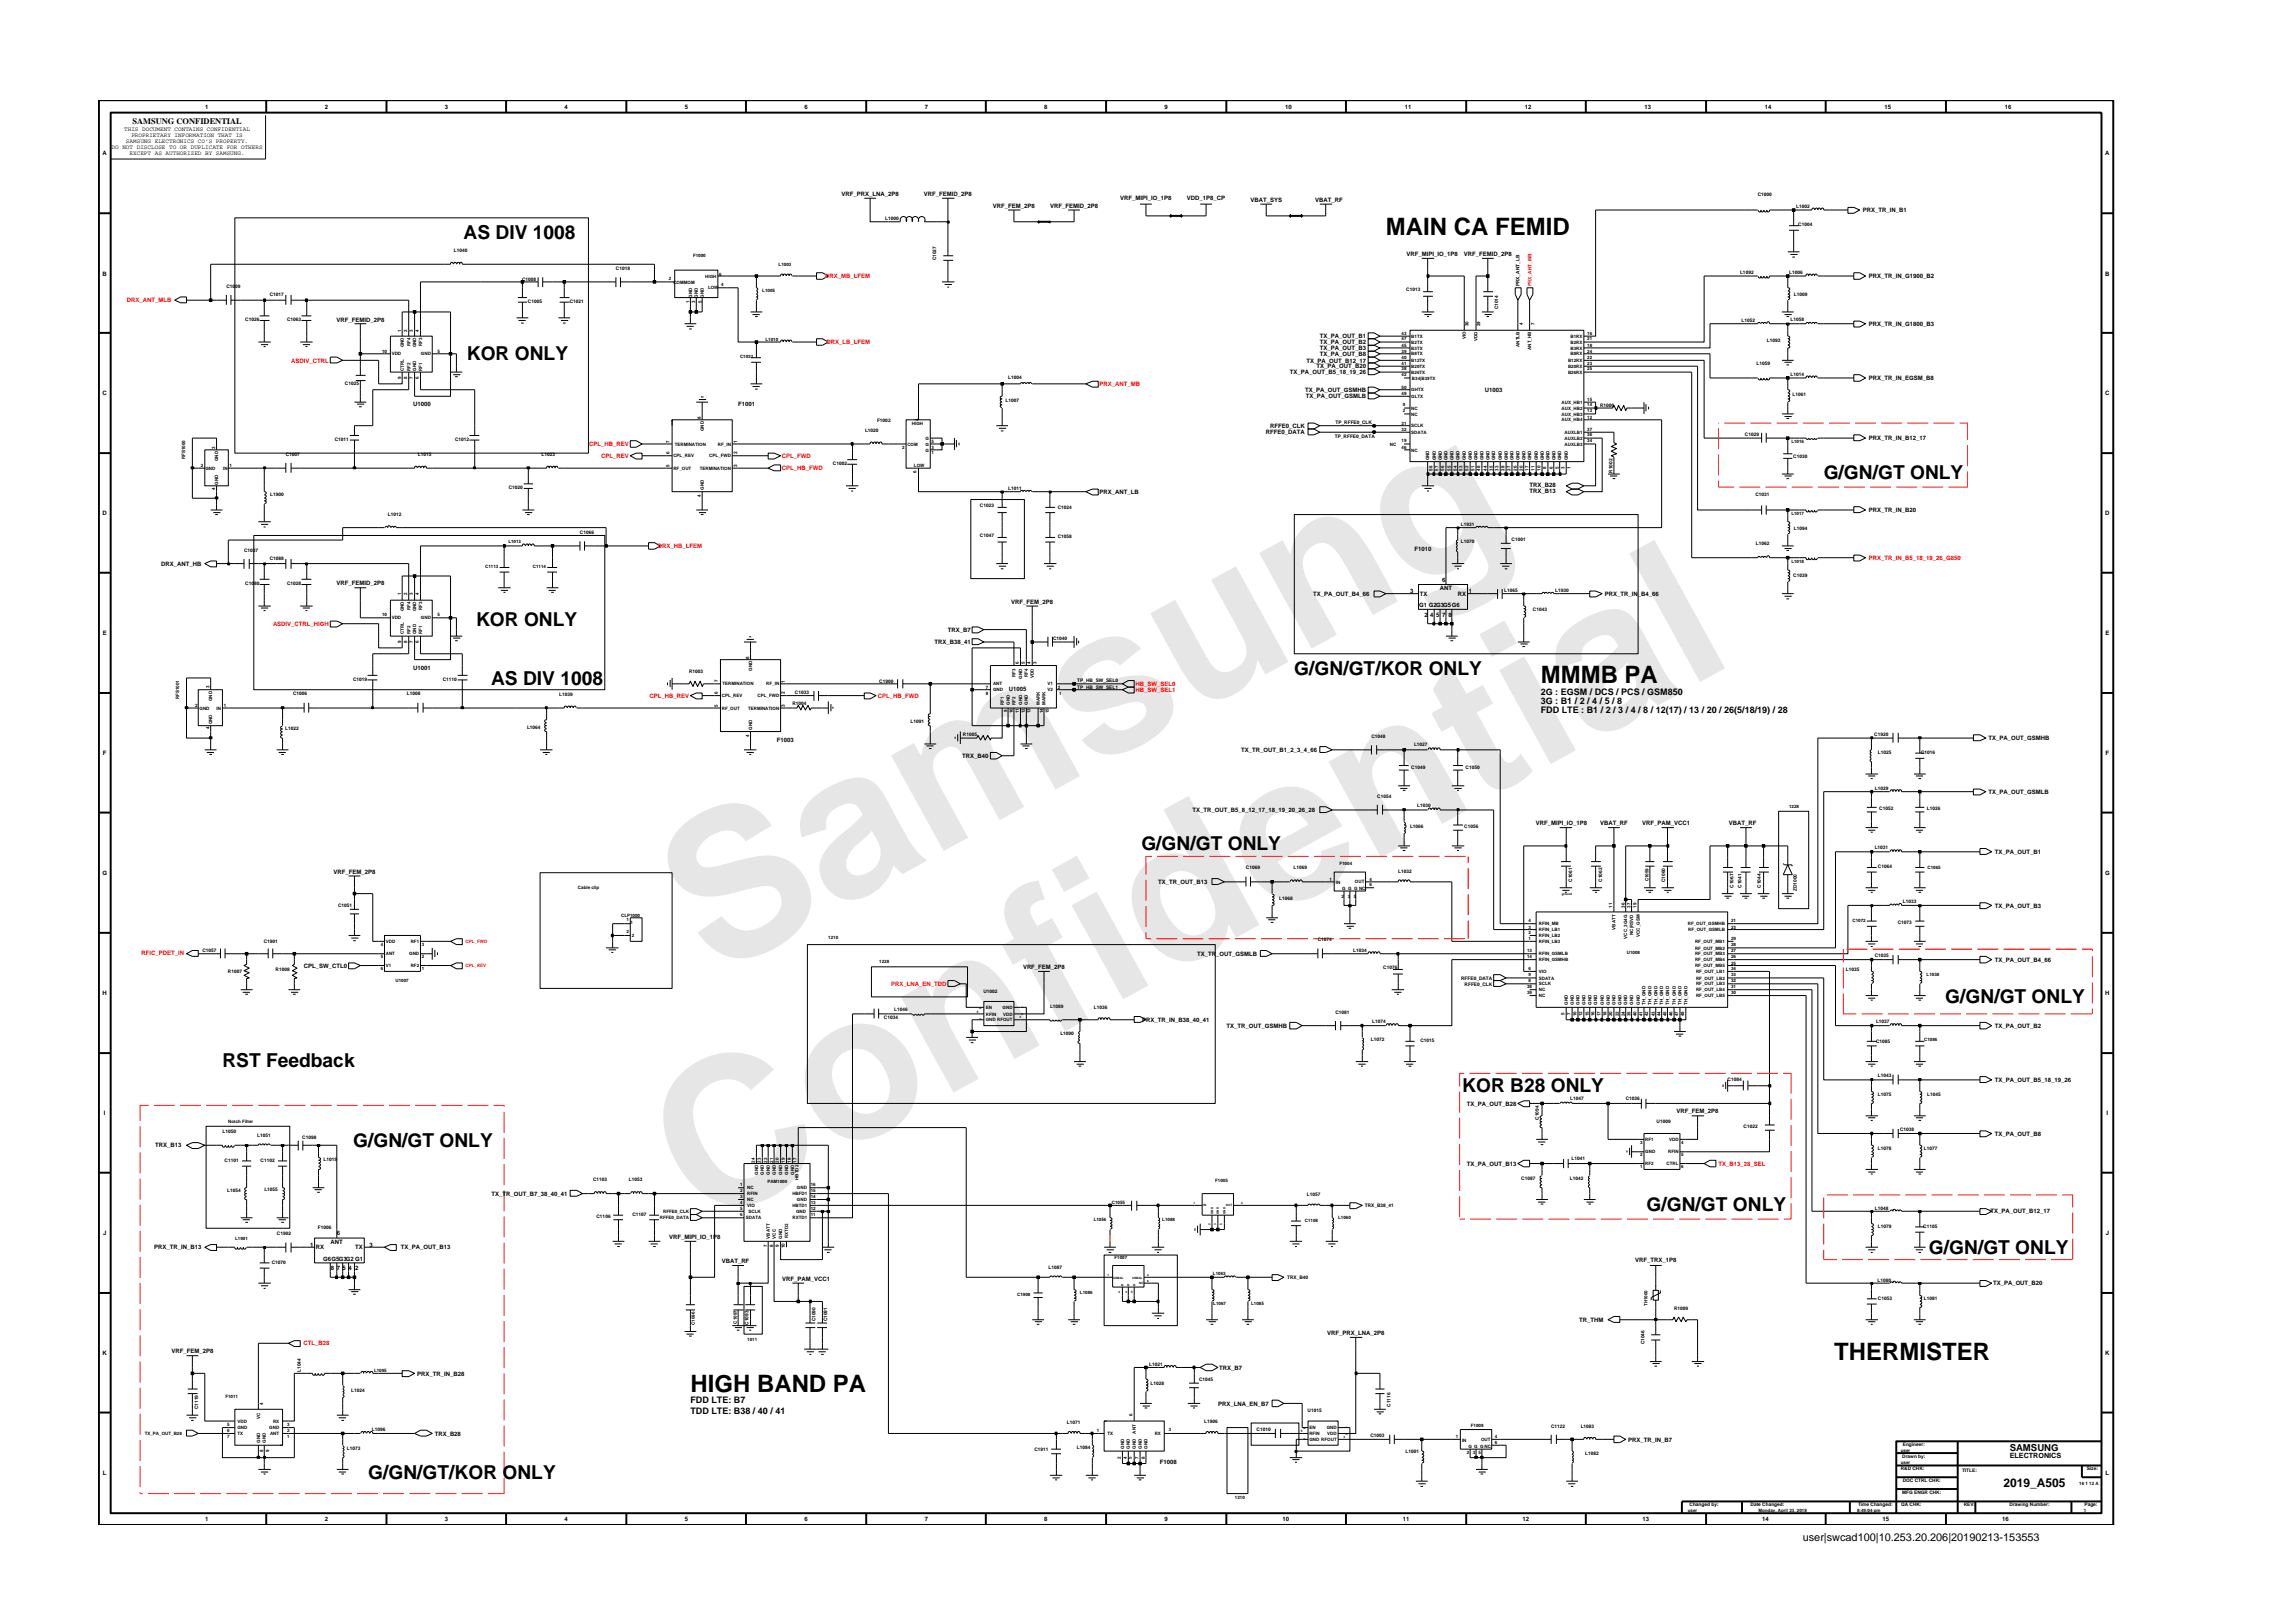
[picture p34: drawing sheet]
<svg xmlns="http://www.w3.org/2000/svg" width="297mm" height="210mm" viewBox="0 0 297 210" stroke-linecap="round" stroke-linejoin="round" font-family="sans-serif">
<defs><g id="words">
<g font-size="26.5" fill="#e6e6e6">
<text x="92.4" y="126.7" transform="rotate(-29 92.4 126.7)">Samsung</text>
<text x="91.1" y="159.4" transform="rotate(-29 91.1 159.4)">Confidential</text>
</g>
<g font-size="3.1">
<text x="179.5" y="30.5">MAIN CA FEMID</text>
<text x="199.6" y="88.5">MMMB PA</text>
<text x="237.6" y="176.1">THERMISTER</text>
<text x="89.4" y="180.3">HIGH BAND PA</text>
</g>
<g font-size="2.5">
<text x="60.1" y="30.9">AS DIV 1008</text>
<text x="60.5" y="46.7">KOR ONLY</text>
<text x="236.2" y="62">G/GN/GT ONLY</text>
<text x="61.7" y="81.1">KOR ONLY</text>
<text x="63.6" y="88.8">AS DIV 1008</text>
<text x="167.7" y="87.4">G/GN/GT/KOR ONLY</text>
<text x="147.9" y="110.2">G/GN/GT ONLY</text>
<text x="252" y="130">G/GN/GT ONLY</text>
<text x="28.8" y="138.3">RST Feedback</text>
<text x="189.4" y="141.4">KOR B28 ONLY</text>
<text x="45.7" y="148.6">G/GN/GT ONLY</text>
<text x="213.3" y="156.9">G/GN/GT ONLY</text>
<text x="249.9" y="162.4">G/GN/GT ONLY</text>
<text x="47.7" y="191.5">G/GN/GT/KOR ONLY</text>
</g>
<text font-size="1.6" x="259.5" y="192.6">2019_A505</text>
<text font-size="1.4" x="233.5" y="199.7">user|swcad100|10.253.20.206|20190213-153553</text>
<g font-size="1.2">
<text x="199.6" y="91.2">3G : B1 / 2 / 4 / 5 / 8</text>
<text x="199.6" y="92.4">FDD LTE : B1 / 2 / 3 / 4 / 8 / 12(17) / 13 / 20 / 26(5/18/19) / 28</text>
<text x="199.6" y="90">2G : EGSM / DCS / PCS / GSM850</text>
<text x="89.4" y="181.8">FDD LTE: B7</text>
<text x="89.4" y="183.2">TDD LTE: B38 / 40 / 41</text>
<text x="260.3" y="187.9">SAMSUNG</text>
</g>
<text font-size="1.1" x="17.2" y="16.1">SAMSUNG CONFIDENTIAL</text>
<text font-size=".9" x="260.3" y="188.8">ELECTRONICS</text>
<g font-size=".8">
<text x="16.1" y="17">THIS DOCUMENT CONTAINS CONFIDENTIAL</text>
<text x="17" y="17.8">PROPRIETARY INFORMATION THAT IS</text>
<text x="26.6" y="14.1">1</text>
<text x="42.1" y="14.1">2</text>
<text x="57.6" y="14.1">3</text>
<text x="73.1" y="14.1">4</text>
<text x="88.7" y="14.1">5</text>
<text x="104.2" y="14.1">6</text>
<text x="119.8" y="14.1">7</text>
<text x="135.3" y="14.1">8</text>
<text x="150.9" y="14.1">9</text>
<text x="166.5" y="14.1">10</text>
<text x="182" y="14.1">11</text>
<text x="197.5" y="14.1">12</text>
<text x="213" y="14.1">13</text>
<text x="228.6" y="14.1">14</text>
<text x="244.1" y="14.1">15</text>
<text x="259.7" y="14.1">16</text>
<text x="13.3" y="20.1">A</text>
<text x="14.5" y="19.3">DO NOT DISCLOSE TO OR DUPLICATE FOR OTHERS</text>
<text x="16.3" y="18.5">SAMSUNG ELECTRONICS CO’S PROPERTY.</text>
<text x="16.8" y="20.1">EXCEPT AS AUTHORIZED BY SAMSUNG.</text>
<text x="272.7" y="20.1">A</text>
<text x="109" y="25.4">VRF_PRX_LNA_2P8</text>
<text x="119.7" y="25.4">VRF_FEMID_2P8</text>
<text x="128.6" y="26.9">VRF_FEM_2P8</text>
<text x="136" y="26.9">VRF_FEMID_2P8</text>
<text x="145.1" y="26">VRF_MIPI_IO_1P8</text>
<text x="153.8" y="26">VDD_1P8_CP</text>
<text x="162" y="26.1">VBAT_SYS</text>
<text x="170.4" y="26.1">VBAT_RF</text>
<text x="241.3" y="27.5">PRX_TR_IN_B1</text>
<text x="13.3" y="35.7">B</text>
<text x="182.2" y="33.2">VRF_MIPI_IO_1P8</text>
<text x="189.6" y="33.2">VRF_FEMID_2P8</text>
<text x="272.7" y="35.7">B</text>
<text x="43.6" y="41.7">VRF_FEMID_2P8</text>
<text x="242.1" y="36">PRX_TR_IN_G1900_B2</text>
<text x="169.3" y="47">TX_PA_OUT_B12_17</text>
<text x="170.6" y="47.7">TX_PA_OUT_B20</text>
<text x="171" y="43.8">TX_PA_OUT_B1</text>
<text x="171" y="44.6">TX_PA_OUT_B2</text>
<text x="171" y="45.4">TX_PA_OUT_B3</text>
<text x="171" y="46.1">TX_PA_OUT_B8</text>
<text x="242.1" y="42.2">PRX_TR_IN_G1800_B3</text>
<text x="13.3" y="51.2">C</text>
<text x="53.5" y="52.6">U1000</text>
<text x="95.6" y="52.6">F1001</text>
<text x="167.1" y="48.5">TX_PA_OUT_B5_18_19_26</text>
<text x="169.1" y="50.8">TX_PA_OUT_GSMHB</text>
<text x="169.2" y="51.6">TX_PA_OUT_GSMLB</text>
<text x="192.3" y="50.8">U1003</text>
<text x="242.1" y="49.2">PRX_TR_IN_EGSM_B8</text>
<text x="272.7" y="51.2">C</text>
<text x="164" y="56.3">RFFE0_DATA</text>
<text x="164.5" y="55.4">RFFE0_CLK</text>
<text x="242.1" y="57">PRX_TR_IN_B12_17</text>
<text x="142.4" y="64">PRX_ANT_LB</text>
<text x="198.1" y="63">TRX_B28</text>
<text x="198.1" y="63.8">TRX_B13</text>
<text x="13.3" y="66.8">D</text>
<text x="183.2" y="71.4">F1010</text>
<text x="242.1" y="66.4">PRX_TR_IN_B20</text>
<text x="272.7" y="66.8">D</text>
<text x="20.9" y="73.3">DRX_ANT_HB</text>
<text x="43.6" y="75.8">VRF_FEMID_2P8</text>
<text x="170.1" y="77.2">TX_PA_OUT_B4_66</text>
<text x="182.7" y="76.8">3</text>
<text x="183.9" y="77.2">TX</text>
<text x="186.5" y="76.4">ANT</text>
<text x="186.8" y="75.4">6</text>
<text x="188.9" y="77.2">RX</text>
<text x="190.3" y="76.8">1</text>
<text x="207.9" y="77.2">PRX_TR_IN_B4_66</text>
<text x="13.3" y="82.3">E</text>
<text x="121.1" y="83.5">TRX_B38_41</text>
<text x="122.8" y="81.8">TRX_B7</text>
<text x="131" y="78.2">VRF_FEM_2P8</text>
<text x="183.8" y="78.7">G1 G2G3G5G6</text>
<text x="184.5" y="79.9">2</text>
<text x="185.3" y="79.9">4</text>
<text x="186" y="79.9">5</text>
<text x="186.8" y="79.9">7</text>
<text x="187.6" y="79.9">8</text>
<text x="272.7" y="82.3">E</text>
<text x="53.5" y="86.8">U1001</text>
<text x="130.7" y="89.6">U1005</text>
<text x="257.6" y="95.9">TX_PA_OUT_GSMHB</text>
<text x="13.3" y="97.8">F</text>
<text x="100.6" y="96.1">F1003</text>
<text x="124.6" y="98.2">TRX_B40</text>
<text x="160.8" y="97.4">TX_TR_OUT_B1_2_3_4_66</text>
<text x="272.8" y="97.8">F</text>
<text x="154.5" y="105.2">TX_TR_OUT_B5_8_12_17_18_19_20_26_28</text>
<text x="199" y="106.9">VRF_MIPI_IO_1P8</text>
<text x="207.3" y="106.9">VBAT_RF</text>
<text x="212.7" y="106.9">VRF_PAM_VCC1</text>
<text x="224" y="106.9">VBAT_RF</text>
<text x="257.6" y="102.8">TX_PA_OUT_GSMLB</text>
<text x="13.3" y="113.3">G</text>
<text x="43.2" y="113.2">VRF_FEM_2P8</text>
<text x="258.4" y="110.6">TX_PA_OUT_B1</text>
<text x="272.7" y="113.3">G</text>
<text x="150" y="114.5">TX_TR_OUT_B13</text>
<text x="258.4" y="117.6">TX_PA_OUT_B3</text>
<text x="39.4" y="125.4">CPL_SW_CTL0</text>
<text x="132.5" y="125.5">VRF_FEM_2P8</text>
<text x="155.1" y="123.8">TX_TR_OUT_GSMLB</text>
<text x="258.4" y="124.6">TX_PA_OUT_B4_66</text>
<text x="13.3" y="128.9">H</text>
<text x="272.7" y="128.9">H</text>
<text x="147.9" y="132.4">PRX_TR_IN_B38_40_41</text>
<text x="158.9" y="133.2">TX_TR_OUT_GSMHB</text>
<text x="258.4" y="133.2">TX_PA_OUT_B2</text>
<text x="190" y="143.2">TX_PA_OUT_B28</text>
<text x="258.4" y="140.2">TX_PA_OUT_B5_18_19_26</text>
<text x="13.5" y="144.4">I</text>
<text x="20.1" y="148.6">TRX_B13</text>
<text x="217.2" y="144.2">VRF_FEM_2P8</text>
<text x="258.4" y="147.1">TX_PA_OUT_B8</text>
<text x="272.9" y="144.4">I</text>
<text x="63.7" y="154.9">TX_TR_OUT_B7_38_40_41</text>
<text x="190" y="151">TX_PA_OUT_B13</text>
<text x="13.4" y="160">J</text>
<text x="20" y="161.9">PRX_TR_IN_B13</text>
<text x="40.2" y="161.5">1</text>
<text x="40.9" y="161.9">RX</text>
<text x="42.8" y="161.1">ANT</text>
<text x="43.6" y="160">6</text>
<text x="46" y="161.9">TX</text>
<text x="47.9" y="161.5">3</text>
<text x="51.9" y="161.9">TX_PA_OUT_B13</text>
<text x="86.7" y="160.5">VRF_MIPI_IO_1P8</text>
<text x="257.8" y="157.2">TX_PA_OUT_B12_17</text>
<text x="272.8" y="160">J</text>
<text x="41.8" y="163.4">G6G5G3G2 G1</text>
<text x="42.9" y="164.5">8</text>
<text x="43.6" y="164.5">7</text>
<text x="44.4" y="164.5">5</text>
<text x="45.1" y="164.5">4</text>
<text x="46" y="164.5">2</text>
<text x="93.5" y="163.6">VBAT_RF</text>
<text x="101.3" y="166">VRF_PAM_VCC1</text>
<text x="211.8" y="163.5">VRF_TRX_1P8</text>
<text x="258.2" y="166.5">TX_PA_OUT_B20</text>
<text x="171.9" y="172.9">VRF_PRX_LNA_2P8</text>
<text x="204.6" y="171.3">TR_THM</text>
<text x="13.3" y="175.5">K</text>
<text x="22.2" y="175.3">VRF_FEM_2P8</text>
<text x="54" y="178.2">PRX_TR_IN_B28</text>
<text x="157.9" y="177.4">TRX_B7</text>
<text x="272.7" y="175.5">K</text>
<text x="56.3" y="186">TRX_B28</text>
<text x="157.8" y="182.1">PRX_LNA_EN_B7</text>
<text x="13.3" y="191.1">L</text>
<text x="150.2" y="189.6">F1008</text>
<text x="210.9" y="186.7">PRX_TR_IN_B7</text>
<text x="272.8" y="191.1">L</text>
<text x="26.6" y="197.1">1</text>
<text x="42.1" y="197.1">2</text>
<text x="57.6" y="197.1">3</text>
<text x="73.1" y="197.1">4</text>
<text x="88.7" y="197.1">5</text>
<text x="104.2" y="197.1">6</text>
<text x="119.8" y="197.1">7</text>
<text x="135.3" y="197.1">8</text>
<text x="150.9" y="197.1">9</text>
<text x="166.1" y="197.1">10</text>
<text x="181.7" y="197.1">11</text>
<text x="197.2" y="197.1">12</text>
<text x="212.8" y="197.1">13</text>
<text x="228.3" y="197.1">14</text>
<text x="243.9" y="197.1">15</text>
<text x="259.4" y="197.1">16</text>
</g>
<g font-size=".8" fill="#f00">
<text x="16.4" y="39.2">DRX_ANT_MLB</text>
<text x="106.9" y="36">DRX_MB_LFEM</text>
<text x="37.7" y="47">ASDIV_CTRL</text>
<text x="107.1" y="44.6">DRX_LB_LFEM</text>
<text x="142.4" y="50">PRX_ANT_MB</text>
<text x="76.3" y="57.8">CPL_HB_REV</text>
<text x="77.9" y="59.3">CPL_REV</text>
<text x="101.3" y="59.3">CPL_FWD</text>
<text x="101.3" y="60.9">CPL_HB_FWD</text>
<text x="85.2" y="71">DRX_HB_LFEM</text>
<text x="242.1" y="72.5">PRX_TR_IN_B5_18_19_26_G850</text>
<text x="35.4" y="81.1">ASDIV_CTRL_HIGH</text>
<text x="147.1" y="89.6">HB_SW_SEL1</text>
<text x="147.1" y="88.9">HB_SW_SEL0</text>
<text x="84.1" y="90.4">CPL_HB_REV</text>
<text x="113.7" y="90.4">CPL_HB_FWD</text>
<text x="18.3" y="123.7">RFIC_PDET_IN</text>
<text x="115.5" y="127.7">PRX_LNA_EN_TDD</text>
<text x="222.6" y="151">TX_B13_28_SEL</text>
<text x="39.3" y="174.3">CTL_B28</text>
</g>
<g font-size=".6">
<text x="114.7" y="28.4">L1000</text>
<text x="227.7" y="25.4">C1000</text>
<text x="232.7" y="27">L1002</text>
<text x="232.9" y="29.3">C1004</text>
<text x="58.8" y="32.6">L1040</text>
<text x="79.8" y="35">C1018</text>
<text x="89.8" y="33.3">F1000</text>
<text x="91.4" y="36">HIGH</text>
<text x="93.2" y="35.8">6</text>
<text x="100.9" y="34.4">L1003</text>
<text x="121.3" y="33.7" transform="rotate(-90 121.3 33.7)">C1027</text>
<text x="225.4" y="35.4">L1092</text>
<text x="231.8" y="35.4">L1006</text>
<text x="29.3" y="37.3">C1009</text>
<text x="31.8" y="41.6">C1026</text>
<text x="34.9" y="38.3">C1017</text>
<text x="37.2" y="41.6">C1063</text>
<text x="67.6" y="36.4">C1008</text>
<text x="68.4" y="39.2">C1005</text>
<text x="73.8" y="39.2">C1021</text>
<text x="86.6" y="36.3">2</text>
<text x="87.2" y="36.7">COMMOM</text>
<text x="89.3" y="39.3" transform="rotate(-90 89.3 39.3)">1</text>
<text x="89.6" y="38.6" transform="rotate(-90 89.6 38.6)">GND</text>
<text x="90.1" y="39.3" transform="rotate(-90 90.1 39.3)">3</text>
<text x="90.4" y="38.6" transform="rotate(-90 90.4 38.6)">GND</text>
<text x="90.9" y="39.3" transform="rotate(-90 90.9 39.3)">5</text>
<text x="91.2" y="38.6" transform="rotate(-90 91.2 38.6)">GND</text>
<text x="91.7" y="37.5">LOW</text>
<text x="93.4" y="37.1">4</text>
<text x="98.7" y="37.9">L1005</text>
<text x="182.2" y="37.7">C1013</text>
<text x="194.1" y="40.1" transform="rotate(-90 194.1 40.1)">C1014</text>
<text x="196.9" y="37.1" transform="rotate(-90 196.9 37.1)">PRX_ANT_LB</text>
<text x="225.6" y="41.8">L1052</text>
<text x="231.9" y="41.6">L1058</text>
<text x="232.4" y="38.3">L1009</text>
<text x="49.5" y="45.7">10</text>
<text x="50.7" y="46">VDD</text>
<text x="52" y="42.9" transform="rotate(-90 52 42.9)">1</text>
<text x="52.3" y="45" transform="rotate(-90 52.3 45)">GND</text>
<text x="52.7" y="42.9" transform="rotate(-90 52.7 42.9)">2</text>
<text x="53.2" y="44.8" transform="rotate(-90 53.2 44.8)">RF4</text>
<text x="53.5" y="42.9" transform="rotate(-90 53.5 42.9)">3</text>
<text x="53.9" y="45" transform="rotate(-90 53.9 45)">GND</text>
<text x="54.3" y="42.9" transform="rotate(-90 54.3 42.9)">4</text>
<text x="54.5" y="46">GND</text>
<text x="54.7" y="44.8" transform="rotate(-90 54.7 44.8)">RF3</text>
<text x="56.7" y="45.7">5</text>
<text x="95.9" y="46.4">C1032</text>
<text x="99.2" y="44.1">L1010</text>
<text x="181.6" y="45.7">39</text>
<text x="181.6" y="48">38</text>
<text x="181.6" y="44.1">47</text>
<text x="181.6" y="46.5">40</text>
<text x="181.6" y="47.2">41</text>
<text x="181.6" y="43.3">43</text>
<text x="181.6" y="44.9">45</text>
<text x="182.8" y="46">B8TX</text>
<text x="182.8" y="44.5">B2TX</text>
<text x="182.8" y="46.9">B12TX</text>
<text x="182.8" y="47.7">B20TX</text>
<text x="182.8" y="43.8">B1TX</text>
<text x="182.8" y="45.3">B3TX</text>
<text x="189.9" y="44" transform="rotate(-90 189.9 44)">VIO</text>
<text x="190.2" y="42.3" transform="rotate(-90 190.2 42.3)">30</text>
<text x="191.4" y="44.2" transform="rotate(-90 191.4 44.2)">VDD</text>
<text x="191.8" y="42.3" transform="rotate(-90 191.8 42.3)">29</text>
<text x="196.8" y="44.9" transform="rotate(-90 196.8 44.9)">ANTLB</text>
<text x="197.3" y="42.1" transform="rotate(-90 197.3 42.1)">4</text>
<text x="198.4" y="45.3" transform="rotate(-90 198.4 45.3)">ANT_HB</text>
<text x="198.8" y="42.1" transform="rotate(-90 198.8 42.1)">7</text>
<text x="203.1" y="46.9">B12RX</text>
<text x="203.1" y="47.7">B20RX</text>
<text x="203.5" y="44.5">B2RX</text>
<text x="203.5" y="46">B8RX</text>
<text x="203.5" y="43.8">B1RX</text>
<text x="203.5" y="45.3">B3RX</text>
<text x="205.6" y="48">25</text>
<text x="205.6" y="44.1">21</text>
<text x="205.6" y="46.5">22</text>
<text x="205.6" y="47.2">23</text>
<text x="205.6" y="45.7">24</text>
<text x="205.6" y="43.3">16</text>
<text x="205.6" y="44.9">18</text>
<text x="227.5" y="47.3">L1059</text>
<text x="228.9" y="44.3">L1093</text>
<text x="44.7" y="49.8">C1025</text>
<text x="52" y="49.1" transform="rotate(-90 52 49.1)">9</text>
<text x="52.3" y="48" transform="rotate(-90 52.3 48)">CTRL</text>
<text x="52.7" y="49.1" transform="rotate(-90 52.7 49.1)">8</text>
<text x="53.2" y="48" transform="rotate(-90 53.2 48)">RF2</text>
<text x="53.5" y="49.1" transform="rotate(-90 53.5 49.1)">7</text>
<text x="53.9" y="48" transform="rotate(-90 53.9 48)">GND</text>
<text x="54.3" y="49.1" transform="rotate(-90 54.3 49.1)">6</text>
<text x="54.7" y="48" transform="rotate(-90 54.7 48)">RF1</text>
<text x="130.2" y="52">L1007</text>
<text x="130.6" y="49.1">L1004</text>
<text x="181.6" y="51.1">49</text>
<text x="181.6" y="50.4">50</text>
<text x="181.6" y="48.8">42</text>
<text x="181.7" y="52.6">9</text>
<text x="181.7" y="53.4">2</text>
<text x="182.8" y="48.4">B26TX</text>
<text x="182.8" y="53.1">NC</text>
<text x="182.8" y="51.5">GLTX</text>
<text x="182.8" y="50.7">GHTX</text>
<text x="182.8" y="53.8">NC</text>
<text x="182.9" y="49.2">B34|B39TX</text>
<text x="202.3" y="53.8">AUX_HB3</text>
<text x="202.3" y="53.1">AUX_HB2</text>
<text x="202.3" y="52.3">AUX_HB1</text>
<text x="203.1" y="48.4">B26RX</text>
<text x="205.6" y="53.4">13</text>
<text x="205.6" y="52.6">14</text>
<text x="205.6" y="51.9">15</text>
<text x="207.3" y="52.7">R1000</text>
<text x="231.9" y="48.7">L1014</text>
<text x="232.2" y="51.3">L1061</text>
<text x="24" y="59.5" transform="rotate(-90 24 59.5)">RFS1000</text>
<text x="27.9" y="58.1" transform="rotate(-90 27.9 58.1)">3</text>
<text x="28.3" y="59.7" transform="rotate(-90 28.3 59.7)">GND</text>
<text x="37" y="59">C1007</text>
<text x="43.4" y="57.1">C1011</text>
<text x="54.1" y="59">L1015</text>
<text x="59" y="57.1">C1012</text>
<text x="70.1" y="59">L1023</text>
<text x="86.7" y="58.8" transform="rotate(-90 86.7 58.8)">6</text>
<text x="86.7" y="57.3" transform="rotate(-90 86.7 57.3)">7</text>
<text x="87.2" y="59.3">CPL_REV</text>
<text x="87.4" y="57.7">TERMINATION</text>
<text x="90.8" y="54.3" transform="rotate(-90 90.8 54.3)">8</text>
<text x="91.2" y="55.8" transform="rotate(-90 91.2 55.8)">GND</text>
<text x="91.9" y="59.3">CPL_FWD</text>
<text x="93" y="57.7">RF_IN</text>
<text x="95.5" y="58.9" transform="rotate(-90 95.5 58.9)">2</text>
<text x="95.5" y="57.3" transform="rotate(-90 95.5 57.3)">1</text>
<text x="112.1" y="56">L1020</text>
<text x="113.6" y="54.7">F1002</text>
<text x="116.9" y="58.1">2</text>
<text x="117.5" y="57.7">COM</text>
<text x="118.1" y="55">HIGH</text>
<text x="119" y="54.6" transform="rotate(-90 119 54.6)">4</text>
<text x="119.9" y="58.5">G</text>
<text x="119.9" y="57.7">G</text>
<text x="119.9" y="57">G</text>
<text x="120.7" y="58.9">1</text>
<text x="120.7" y="58.1">3</text>
<text x="120.7" y="57.3">5</text>
<text x="172.9" y="56.7">TP_RFFE0_DATA</text>
<text x="173" y="54.9">TP_RFFE0_CLK</text>
<text x="180" y="57.7">NC</text>
<text x="181.6" y="58.2">46</text>
<text x="181.6" y="55.8">32</text>
<text x="181.6" y="57.3">19</text>
<text x="181.6" y="55">31</text>
<text x="182.8" y="58.5">NC</text>
<text x="182.8" y="56.2">SDATA</text>
<text x="182.8" y="55.4">SCLK</text>
<text x="185.2" y="59.6" transform="rotate(-90 185.2 59.6)">GND</text>
<text x="186" y="59.6" transform="rotate(-90 186 59.6)">GND</text>
<text x="186.8" y="59.6" transform="rotate(-90 186.8 59.6)">GND</text>
<text x="187.5" y="59.6" transform="rotate(-90 187.5 59.6)">GND</text>
<text x="188.3" y="59.6" transform="rotate(-90 188.3 59.6)">GND</text>
<text x="189" y="59.6" transform="rotate(-90 189 59.6)">GND</text>
<text x="189.9" y="59.6" transform="rotate(-90 189.9 59.6)">GND</text>
<text x="190.7" y="59.6" transform="rotate(-90 190.7 59.6)">GND</text>
<text x="191.4" y="59.6" transform="rotate(-90 191.4 59.6)">GND</text>
<text x="192.2" y="59.6" transform="rotate(-90 192.2 59.6)">GND</text>
<text x="192.9" y="59.6" transform="rotate(-90 192.9 59.6)">GND</text>
<text x="193.7" y="59.6" transform="rotate(-90 193.7 59.6)">GND</text>
<text x="194.6" y="59.6" transform="rotate(-90 194.6 59.6)">GND</text>
<text x="195.3" y="59.6" transform="rotate(-90 195.3 59.6)">GND</text>
<text x="196.1" y="59.6" transform="rotate(-90 196.1 59.6)">GND</text>
<text x="196.8" y="59.6" transform="rotate(-90 196.8 59.6)">GND</text>
<text x="197.6" y="59.6" transform="rotate(-90 197.6 59.6)">GND</text>
<text x="198.4" y="59.6" transform="rotate(-90 198.4 59.6)">GND</text>
<text x="199.2" y="59.6" transform="rotate(-90 199.2 59.6)">GND</text>
<text x="200" y="59.6" transform="rotate(-90 200 59.6)">GND</text>
<text x="200.7" y="59.6" transform="rotate(-90 200.7 59.6)">GND</text>
<text x="201.5" y="59.6" transform="rotate(-90 201.5 59.6)">GND</text>
<text x="202.3" y="59.6" transform="rotate(-90 202.3 59.6)">GND</text>
<text x="202.3" y="54.6">AUX_HB4</text>
<text x="202.7" y="57.7">AUXLB3</text>
<text x="202.7" y="57">AUXLB2</text>
<text x="202.7" y="56.2">AUXLB1</text>
<text x="203.1" y="59.6" transform="rotate(-90 203.1 59.6)">GND</text>
<text x="205.6" y="57.3">34</text>
<text x="205.6" y="56.5">36</text>
<text x="205.6" y="55.8">37</text>
<text x="205.6" y="54.3">12</text>
<text x="226" y="56.5">C1029</text>
<text x="232.1" y="57.3">L1016</text>
<text x="232.3" y="59.3">C1030</text>
<text x="26" y="60.5">2</text>
<text x="26.6" y="60.9">GND</text>
<text x="27.9" y="63.4" transform="rotate(-90 27.9 63.4)">4</text>
<text x="28.3" y="62.8" transform="rotate(-90 28.3 62.8)">GND</text>
<text x="28.9" y="60.9">IN</text>
<text x="29.7" y="60.5">1</text>
<text x="35" y="64.2">L1900</text>
<text x="65.9" y="63.4">C1020</text>
<text x="86.7" y="60.5" transform="rotate(-90 86.7 60.5)">5</text>
<text x="87.2" y="60.9">RF_OUT</text>
<text x="90.6" y="60.9">TERMINATION</text>
<text x="90.8" y="64.4" transform="rotate(-90 90.8 64.4)">4</text>
<text x="91.2" y="63.4" transform="rotate(-90 91.2 63.4)">GND</text>
<text x="95.5" y="60.5" transform="rotate(-90 95.5 60.5)">3</text>
<text x="107.9" y="60.2">C1002</text>
<text x="118.4" y="60.4">LOW</text>
<text x="118.7" y="61.2" transform="rotate(-90 118.7 61.2)">6</text>
<text x="126.9" y="65.6">C1023</text>
<text x="130.6" y="63.5">L1011</text>
<text x="137" y="65.9">C1024</text>
<text x="185.6" y="61" transform="rotate(-90 185.6 61)">58</text>
<text x="186.3" y="61" transform="rotate(-90 186.3 61)">57</text>
<text x="187.1" y="61" transform="rotate(-90 187.1 61)">56</text>
<text x="187.9" y="61" transform="rotate(-90 187.9 61)">55</text>
<text x="188.7" y="61" transform="rotate(-90 188.7 61)">54</text>
<text x="189.5" y="61" transform="rotate(-90 189.5 61)">53</text>
<text x="190.2" y="61" transform="rotate(-90 190.2 61)">52</text>
<text x="191" y="61" transform="rotate(-90 191 61)">51</text>
<text x="191.8" y="61" transform="rotate(-90 191.8 61)">48</text>
<text x="192.6" y="61" transform="rotate(-90 192.6 61)">44</text>
<text x="193.4" y="61" transform="rotate(-90 193.4 61)">35</text>
<text x="194.1" y="61" transform="rotate(-90 194.1 61)">33</text>
<text x="194.9" y="61" transform="rotate(-90 194.9 61)">28</text>
<text x="195.7" y="61" transform="rotate(-90 195.7 61)">27</text>
<text x="196.5" y="61" transform="rotate(-90 196.5 61)">26</text>
<text x="197.3" y="61" transform="rotate(-90 197.3 61)">20</text>
<text x="198" y="61" transform="rotate(-90 198 61)">17</text>
<text x="198.8" y="61" transform="rotate(-90 198.8 61)">11</text>
<text x="199.5" y="61" transform="rotate(-90 199.5 61)">10</text>
<text x="200.3" y="60.8" transform="rotate(-90 200.3 60.8)">8</text>
<text x="201.2" y="60.8" transform="rotate(-90 201.2 60.8)">6</text>
<text x="201.9" y="60.8" transform="rotate(-90 201.9 60.8)">5</text>
<text x="202.7" y="60.8" transform="rotate(-90 202.7 60.8)">3</text>
<text x="203.4" y="60.8" transform="rotate(-90 203.4 60.8)">1</text>
<text x="208.9" y="61.2" transform="rotate(-90 208.9 61.2)">R1002</text>
<text x="227.4" y="64.3">C1031</text>
<text x="31.6" y="71.5">C1037</text>
<text x="50.2" y="66.8">L1012</text>
<text x="65.9" y="70.4">L1013</text>
<text x="75.1" y="69.2">C1066</text>
<text x="126.9" y="69.5">C1047</text>
<text x="137" y="69.7">C1058</text>
<text x="189.3" y="70.3">L1070</text>
<text x="189.3" y="68.2">L1931</text>
<text x="195.8" y="70.1">C1001</text>
<text x="227.5" y="70.6">L1062</text>
<text x="232.1" y="66.7">L1017</text>
<text x="232.4" y="68.6">L1094</text>
<text x="31.8" y="75.8">C1080</text>
<text x="34.9" y="72.5">C1088</text>
<text x="37.2" y="75.8">C1028</text>
<text x="52" y="77.1" transform="rotate(-90 52 77.1)">1</text>
<text x="52.7" y="77.1" transform="rotate(-90 52.7 77.1)">2</text>
<text x="53.5" y="77.1" transform="rotate(-90 53.5 77.1)">3</text>
<text x="54.3" y="77.1" transform="rotate(-90 54.3 77.1)">4</text>
<text x="62.9" y="73.6">C1113</text>
<text x="69" y="73.6">C1114</text>
<text x="194.9" y="76.7">L1065</text>
<text x="201.5" y="76.7">L1930</text>
<text x="232.1" y="72.9">L1018</text>
<text x="232.3" y="74.8">C1039</text>
<text x="49.5" y="79.8">10</text>
<text x="50.7" y="80.3">VDD</text>
<text x="52" y="83.3" transform="rotate(-90 52 83.3)">9</text>
<text x="52.3" y="82.2" transform="rotate(-90 52.3 82.2)">CTRL</text>
<text x="52.3" y="79.2" transform="rotate(-90 52.3 79.2)">GND</text>
<text x="52.7" y="83.3" transform="rotate(-90 52.7 83.3)">8</text>
<text x="53.2" y="79" transform="rotate(-90 53.2 79)">RF4</text>
<text x="53.2" y="82.2" transform="rotate(-90 53.2 82.2)">RF2</text>
<text x="53.5" y="83.3" transform="rotate(-90 53.5 83.3)">7</text>
<text x="53.9" y="79.2" transform="rotate(-90 53.9 79.2)">GND</text>
<text x="53.9" y="82.2" transform="rotate(-90 53.9 82.2)">GND</text>
<text x="54.3" y="83.3" transform="rotate(-90 54.3 83.3)">6</text>
<text x="54.5" y="80.3">GND</text>
<text x="54.7" y="79" transform="rotate(-90 54.7 79)">RF3</text>
<text x="54.7" y="82.2" transform="rotate(-90 54.7 82.2)">RF1</text>
<text x="56.7" y="79.8">5</text>
<text x="136.4" y="82.9">C1040</text>
<text x="198.6" y="79.1">C1043</text>
<text x="27.1" y="89.2" transform="rotate(-90 27.1 89.2)">3</text>
<text x="45.7" y="88.2">C1019</text>
<text x="57.3" y="88.2">C1110</text>
<text x="89.3" y="87.2">R1003</text>
<text x="93" y="89.8" transform="rotate(-90 93 89.8)">6</text>
<text x="93" y="88.4" transform="rotate(-90 93 88.4)">7</text>
<text x="93.6" y="88.8">TERMINATION</text>
<text x="97.1" y="85.4" transform="rotate(-90 97.1 85.4)">8</text>
<text x="97.4" y="86.9" transform="rotate(-90 97.4 86.9)">GND</text>
<text x="99.3" y="88.8">RF_IN</text>
<text x="101.7" y="89.9" transform="rotate(-90 101.7 89.9)">2</text>
<text x="101.7" y="88.4" transform="rotate(-90 101.7 88.4)">1</text>
<text x="103" y="89.9">C1033</text>
<text x="113.9" y="88.4">C1900</text>
<text x="127.7" y="89.2">7</text>
<text x="127.7" y="90">8</text>
<text x="128.6" y="88.8">ANT</text>
<text x="128.6" y="89.6">GND</text>
<text x="131.6" y="87.7" transform="rotate(-90 131.6 87.7)">RF3</text>
<text x="132" y="86" transform="rotate(-90 132 86)">6</text>
<text x="132.4" y="87.9" transform="rotate(-90 132.4 87.9)">GND</text>
<text x="132.7" y="86" transform="rotate(-90 132.7 86)">5</text>
<text x="133.2" y="87.7" transform="rotate(-90 133.2 87.7)">RF4</text>
<text x="133.5" y="86" transform="rotate(-90 133.5 86)">4</text>
<text x="133.9" y="87.9" transform="rotate(-90 133.9 87.9)">VDD</text>
<text x="134.3" y="86" transform="rotate(-90 134.3 86)">3</text>
<text x="135.7" y="89.6">V2</text>
<text x="135.7" y="88.8">V1</text>
<text x="137" y="89.2">2</text>
<text x="137.2" y="90">1</text>
<text x="139.6" y="89.2">TP_HB_SW_SEL1</text>
<text x="139.6" y="88.4">TP_HB_SW_SEL0</text>
<text x="23.2" y="90.6" transform="rotate(-90 23.2 90.6)">RFS1001</text>
<text x="25.3" y="91.6">2</text>
<text x="25.9" y="91.9">GND</text>
<text x="27.1" y="94.5" transform="rotate(-90 27.1 94.5)">4</text>
<text x="27.5" y="93.8" transform="rotate(-90 27.5 93.8)">GND</text>
<text x="27.5" y="90.8" transform="rotate(-90 27.5 90.8)">GND</text>
<text x="28.1" y="91.9">IN</text>
<text x="29" y="91.6">1</text>
<text x="36.9" y="94.6">L1022</text>
<text x="38" y="90">C1006</text>
<text x="52.7" y="90">L1008</text>
<text x="68.3" y="94.4">L1064</text>
<text x="72.4" y="90.1">L1039</text>
<text x="93" y="91.5" transform="rotate(-90 93 91.5)">5</text>
<text x="93.5" y="91.9">RF_OUT</text>
<text x="93.5" y="90.3">CPL_REV</text>
<text x="96.9" y="91.9">TERMINATION</text>
<text x="97.1" y="95.4" transform="rotate(-90 97.1 95.4)">4</text>
<text x="97.4" y="94.5" transform="rotate(-90 97.4 94.5)">GND</text>
<text x="98.1" y="90.3">CPL_FWD</text>
<text x="101.7" y="91.6" transform="rotate(-90 101.7 91.6)">3</text>
<text x="102.6" y="91.3">R1004</text>
<text x="118" y="93.7">L1091</text>
<text x="124.7" y="95.4">R1005</text>
<text x="130" y="91.3" transform="rotate(-90 130 91.3)">RF1</text>
<text x="130.5" y="92.2" transform="rotate(-90 130.5 92.2)">9</text>
<text x="130.8" y="91.3" transform="rotate(-90 130.8 91.3)">GND</text>
<text x="131.2" y="92.4" transform="rotate(-90 131.2 92.4)">10</text>
<text x="131.6" y="91.3" transform="rotate(-90 131.6 91.3)">RF2</text>
<text x="132" y="92.4" transform="rotate(-90 132 92.4)">11</text>
<text x="132.4" y="91.3" transform="rotate(-90 132.4 91.3)">GND</text>
<text x="132.7" y="92.4" transform="rotate(-90 132.7 92.4)">12</text>
<text x="133.2" y="91.3" transform="rotate(-90 133.2 91.3)">GND</text>
<text x="133.5" y="92.4" transform="rotate(-90 133.5 92.4)">13</text>
<text x="134.7" y="91.3" transform="rotate(-90 134.7 91.3)">MARK</text>
<text x="135.1" y="92.4" transform="rotate(-90 135.1 92.4)">14</text>
<text x="135.5" y="91.3" transform="rotate(-90 135.5 91.3)">MARK</text>
<text x="135.9" y="92.4" transform="rotate(-90 135.9 92.4)">15</text>
<text x="177.7" y="95.6">C1048</text>
<text x="242.8" y="95.4">C1920</text>
<text x="182.8" y="99.7">C1049</text>
<text x="183.2" y="96.6">L1027</text>
<text x="189.9" y="99.7">C1050</text>
<text x="243.3" y="97.7">L1025</text>
<text x="248.9" y="97.7">C1016</text>
<text x="178.4" y="103.3">C1054</text>
<text x="182.7" y="107.2">L1066</text>
<text x="183.6" y="104.5">L1030</text>
<text x="189.7" y="107.2">C1056</text>
<text x="231.8" y="104.7">1228</text>
<text x="242.9" y="102.4">L1029</text>
<text x="243.4" y="104.9">C1052</text>
<text x="249.6" y="104.9">L1026</text>
<text x="161.4" y="112.6">C1069</text>
<text x="167.6" y="112.6">L1069</text>
<text x="173.5" y="112.1">F1004</text>
<text x="181.1" y="113.1">L1032</text>
<text x="242.9" y="110">L1031</text>
<text x="243.3" y="112.5">C1064</text>
<text x="249.7" y="112.6">C1065</text>
<text x="43.8" y="117.5">C1051</text>
<text x="74.9" y="115.2">Cable clip</text>
<text x="80.5" y="118.7">CLP1000</text>
<text x="81.2" y="119.3">1</text>
<text x="81.7" y="119.7">1</text>
<text x="165.7" y="116.5">L1068</text>
<text x="172.2" y="114.1">1</text>
<text x="173" y="114.5">IN</text>
<text x="173.8" y="116.4">2</text>
<text x="173.9" y="115.3">G G G NC</text>
<text x="174.6" y="116.4">3</text>
<text x="175.4" y="116.4">5</text>
<text x="175.5" y="114.4">OUT</text>
<text x="177.4" y="114.8">6</text>
<text x="177.4" y="114.1">4</text>
<text x="198" y="119.5">4</text>
<text x="199.3" y="119.9">RFIN_MB</text>
<text x="203.7" y="114.2" transform="rotate(-90 203.7 114.2)">C1061</text>
<text x="207.5" y="114.2" transform="rotate(-90 207.5 114.2)">C1062</text>
<text x="208.9" y="117.6" transform="rotate(-90 208.9 117.6)">11</text>
<text x="210.5" y="117.6" transform="rotate(-90 210.5 117.6)">36</text>
<text x="211.2" y="117.6" transform="rotate(-90 211.2 117.6)">37</text>
<text x="212" y="117.6" transform="rotate(-90 212 117.6)">19</text>
<text x="213.6" y="114.2" transform="rotate(-90 213.6 114.2)">C1059</text>
<text x="215.7" y="114.3" transform="rotate(-90 215.7 114.3)">C1060</text>
<text x="218.6" y="119.9">RF_OUT_GSMHB</text>
<text x="224.2" y="119.5">21</text>
<text x="224.6" y="115" transform="rotate(-90 224.6 115)">C1067</text>
<text x="225.6" y="115" transform="rotate(-90 225.6 115)">C1041</text>
<text x="228.1" y="115" transform="rotate(-90 228.1 115)">C1044</text>
<text x="232.8" y="115.4" transform="rotate(-90 232.8 115.4)">ZD1000</text>
<text x="240" y="119.5">C1072</text>
<text x="245.8" y="119.7">C1073</text>
<text x="246.5" y="117">L1033</text>
<text x="26.2" y="123.4">C1057</text>
<text x="34.2" y="122.2">C1901</text>
<text x="35.7" y="125.8">R1008</text>
<text x="49.3" y="125.7">6</text>
<text x="49.3" y="122.5">4</text>
<text x="49.3" y="124.2">5</text>
<text x="50" y="125.3">V1</text>
<text x="50" y="122.2">VDD</text>
<text x="50" y="123.8">ANT</text>
<text x="53" y="123.8">GND</text>
<text x="53.2" y="125.3">RF2</text>
<text x="53.2" y="122.2">RF1</text>
<text x="54.6" y="125.7">1</text>
<text x="54.6" y="124.2">2</text>
<text x="54.6" y="122.5">3</text>
<text x="81.2" y="120.8">2</text>
<text x="81.8" y="121.4">2</text>
<text x="107.3" y="121.6">1210</text>
<text x="113.9" y="124.7">1228</text>
<text x="170.7" y="121.9">C1074</text>
<text x="175.3" y="123.4">L1034</text>
<text x="179.2" y="125.5">C1076</text>
<text x="197.8" y="123.3">13</text>
<text x="197.8" y="124.1">14</text>
<text x="198" y="120.3">3</text>
<text x="198" y="125.7">6</text>
<text x="198" y="121.8">1</text>
<text x="198" y="121.1">2</text>
<text x="199.3" y="120.6">RFIN_LB1</text>
<text x="199.3" y="121.4">RFIN_LB2</text>
<text x="199.3" y="123.8">RFIN_GSMLB</text>
<text x="199.3" y="124.5">RFIN_GSMHB</text>
<text x="199.3" y="122.2">RFIN_LB3</text>
<text x="209.3" y="120.4" transform="rotate(-90 209.3 120.4)">VBATT</text>
<text x="210.8" y="123.6">U1008</text>
<text x="210.8" y="121.6" transform="rotate(-90 210.8 121.6)">VCC_3G4G</text>
<text x="211.6" y="121.1" transform="rotate(-90 211.6 121.1)">NC|RSVD</text>
<text x="212.4" y="121.4" transform="rotate(-90 212.4 121.4)">VCC_GSM</text>
<text x="218.7" y="120.6">RF_OUT_GSMLB</text>
<text x="219.6" y="125.3">RF_OUT_MB5</text>
<text x="219.6" y="124.5">RF_OUT_MB4</text>
<text x="219.6" y="123.8">RF_OUT_MB3</text>
<text x="219.6" y="123">RF_OUT_MB2</text>
<text x="219.6" y="122.2">RF_OUT_MB1</text>
<text x="224.2" y="120.3">23</text>
<text x="224.2" y="125">25</text>
<text x="224.2" y="124.1">26</text>
<text x="224.2" y="123.3">27</text>
<text x="224.2" y="122.6">28</text>
<text x="224.2" y="121.8">29</text>
<text x="224.2" y="125.7">34</text>
<text x="239.1" y="125.8">L1035</text>
<text x="242.9" y="124">C1035</text>
<text x="29.5" y="126.1">R1007</text>
<text x="51.2" y="127.2">U1007</text>
<text x="115.9" y="131">L1046</text>
<text x="127.4" y="128.6">U1002</text>
<text x="127.7" y="131.6">RFIN</text>
<text x="127.7" y="130.7">EN</text>
<text x="129.9" y="130.7">GND</text>
<text x="129.9" y="131.6">VDD</text>
<text x="136" y="130.6">L1089</text>
<text x="141.7" y="130.8">L1036</text>
<text x="173" y="131.3">C1081</text>
<text x="189.3" y="126.9">RFFE0_DATA</text>
<text x="189.7" y="127.7">RFFE0_CLK</text>
<text x="197.8" y="128.8">39</text>
<text x="197.8" y="128">38</text>
<text x="198" y="127.2">8</text>
<text x="198" y="126.5">9</text>
<text x="199.3" y="126.1">VIO</text>
<text x="199.3" y="127.7">SCLK</text>
<text x="199.3" y="126.9">SDATA</text>
<text x="199.3" y="128.4">NC</text>
<text x="199.3" y="129.2">NC</text>
<text x="202.7" y="131.5" transform="rotate(-90 202.7 131.5)">5</text>
<text x="203.1" y="130.2" transform="rotate(-90 203.1 130.2)">GND</text>
<text x="203.4" y="131.5" transform="rotate(-90 203.4 131.5)">7</text>
<text x="203.9" y="130.2" transform="rotate(-90 203.9 130.2)">GND</text>
<text x="204.2" y="131.7" transform="rotate(-90 204.2 131.7)">10</text>
<text x="204.6" y="130.2" transform="rotate(-90 204.6 130.2)">GND</text>
<text x="205" y="131.7" transform="rotate(-90 205 131.7)">12</text>
<text x="205.4" y="130.2" transform="rotate(-90 205.4 130.2)">GND</text>
<text x="205.8" y="131.7" transform="rotate(-90 205.8 131.7)">15</text>
<text x="206.1" y="130.2" transform="rotate(-90 206.1 130.2)">GND</text>
<text x="206.6" y="131.7" transform="rotate(-90 206.6 131.7)">16</text>
<text x="206.9" y="130.2" transform="rotate(-90 206.9 130.2)">GND</text>
<text x="207.3" y="131.7" transform="rotate(-90 207.3 131.7)">17</text>
<text x="207.8" y="130.2" transform="rotate(-90 207.8 130.2)">GND</text>
<text x="208.1" y="131.7" transform="rotate(-90 208.1 131.7)">18</text>
<text x="208.5" y="130.2" transform="rotate(-90 208.5 130.2)">GND</text>
<text x="208.9" y="131.7" transform="rotate(-90 208.9 131.7)">20</text>
<text x="209.3" y="130.2" transform="rotate(-90 209.3 130.2)">GND</text>
<text x="209.7" y="131.7" transform="rotate(-90 209.7 131.7)">22</text>
<text x="210" y="130.2" transform="rotate(-90 210 130.2)">GND</text>
<text x="210.5" y="131.7" transform="rotate(-90 210.5 131.7)">24</text>
<text x="210.8" y="130.2" transform="rotate(-90 210.8 130.2)">GND</text>
<text x="211.2" y="131.7" transform="rotate(-90 211.2 131.7)">35</text>
<text x="211.6" y="130.2" transform="rotate(-90 211.6 130.2)">GND</text>
<text x="212" y="131.7" transform="rotate(-90 212 131.7)">40</text>
<text x="212.4" y="130.2" transform="rotate(-90 212.4 130.2)">GND</text>
<text x="212.8" y="131.7" transform="rotate(-90 212.8 131.7)">41</text>
<text x="213.2" y="130.2" transform="rotate(-90 213.2 130.2)">TH_GND</text>
<text x="213.5" y="131.7" transform="rotate(-90 213.5 131.7)">42</text>
<text x="213.9" y="130.2" transform="rotate(-90 213.9 130.2)">TH_GND</text>
<text x="214.4" y="131.7" transform="rotate(-90 214.4 131.7)">43</text>
<text x="214.7" y="130.2" transform="rotate(-90 214.7 130.2)">TH_GND</text>
<text x="215.1" y="131.7" transform="rotate(-90 215.1 131.7)">44</text>
<text x="215.5" y="130.2" transform="rotate(-90 215.5 130.2)">TH_GND</text>
<text x="215.9" y="131.7" transform="rotate(-90 215.9 131.7)">45</text>
<text x="216.2" y="130.2" transform="rotate(-90 216.2 130.2)">TH_GND</text>
<text x="216.6" y="131.7" transform="rotate(-90 216.6 131.7)">46</text>
<text x="217.1" y="130.2" transform="rotate(-90 217.1 130.2)">TH_GND</text>
<text x="217.4" y="131.7" transform="rotate(-90 217.4 131.7)">47</text>
<text x="217.8" y="130.2" transform="rotate(-90 217.8 130.2)">TH_GND</text>
<text x="218.2" y="131.7" transform="rotate(-90 218.2 131.7)">48</text>
<text x="218.6" y="130.2" transform="rotate(-90 218.6 130.2)">TH_GND</text>
<text x="219.7" y="129.2">RF_OUT_LB5</text>
<text x="219.7" y="128.4">RF_OUT_LB4</text>
<text x="219.7" y="127.7">RF_OUT_LB3</text>
<text x="219.7" y="126.9">RF_OUT_LB2</text>
<text x="219.7" y="126.1">RF_OUT_LB1</text>
<text x="224.2" y="128">31</text>
<text x="224.2" y="127.2">32</text>
<text x="224.2" y="126.5">33</text>
<text x="224.2" y="128.8">30</text>
<text x="249.6" y="126.4">L1038</text>
<text x="114.5" y="132">C1034</text>
<text x="127.7" y="132.3">GND RFOUT</text>
<text x="137.4" y="134.1">L1090</text>
<text x="177.6" y="134.8">L1072</text>
<text x="177.8" y="132.6">L1074</text>
<text x="184" y="135">C1015</text>
<text x="243" y="135.2">C1085</text>
<text x="243" y="132.6">L1037</text>
<text x="249.3" y="134.8">C1086</text>
<text x="203.4" y="142.5">L1047</text>
<text x="210.6" y="142.5">C1036</text>
<text x="223.8" y="140.1">C1084</text>
<text x="243.3" y="142">L1075</text>
<text x="243.3" y="139.5">L1043</text>
<text x="249.6" y="142">L1045</text>
<text x="28.8" y="146.8">L1050</text>
<text x="29.6" y="145.5">Notch Filter</text>
<text x="33.3" y="147.3">L1051</text>
<text x="39.2" y="147.5">C1098</text>
<text x="199.3" y="145.1" transform="rotate(-90 199.3 145.1)">C1094</text>
<text x="212.5" y="148.2">3</text>
<text x="212.5" y="149.7">2</text>
<text x="213.1" y="147.8">RF1</text>
<text x="213.1" y="149.4">GND</text>
<text x="214.6" y="145.5">U1009</text>
<text x="216.1" y="149.4">RFIN</text>
<text x="216.2" y="147.8">VDD</text>
<text x="217.8" y="149.7">5</text>
<text x="217.8" y="148.2">4</text>
<text x="225.9" y="146.2">C1022</text>
<text x="243.3" y="149">L1078</text>
<text x="246.2" y="146.5">C1038</text>
<text x="249.2" y="149">L1077</text>
<text x="29.1" y="150.6">C1101</text>
<text x="29.4" y="154.5">L1054</text>
<text x="33.8" y="150.6">C1102</text>
<text x="34.3" y="154.3">L1055</text>
<text x="41.9" y="150.4">L1019</text>
<text x="76.8" y="153">C1103</text>
<text x="81.5" y="153">L1053</text>
<text x="95.9" y="155.2">3</text>
<text x="95.9" y="154.4">2</text>
<text x="95.9" y="153.7">1</text>
<text x="96.8" y="155.6">NC</text>
<text x="96.8" y="154.8">RFIN</text>
<text x="96.8" y="154.1">NC</text>
<text x="97.8" y="150.6" transform="rotate(-90 97.8 150.6)">24</text>
<text x="98.2" y="152.2" transform="rotate(-90 98.2 152.2)">GND</text>
<text x="98.5" y="150.6" transform="rotate(-90 98.5 150.6)">23</text>
<text x="99" y="152.2" transform="rotate(-90 99 152.2)">GND</text>
<text x="99.4" y="150.6" transform="rotate(-90 99.4 150.6)">22</text>
<text x="99.4" y="153.2">PAM1000</text>
<text x="99.7" y="152.2" transform="rotate(-90 99.7 152.2)">GND</text>
<text x="100.1" y="150.6" transform="rotate(-90 100.1 150.6)">21</text>
<text x="100.5" y="152.2" transform="rotate(-90 100.5 152.2)">GND</text>
<text x="100.9" y="150.6" transform="rotate(-90 100.9 150.6)">20</text>
<text x="101.3" y="152.2" transform="rotate(-90 101.3 152.2)">GND</text>
<text x="101.7" y="150.6" transform="rotate(-90 101.7 150.6)">19</text>
<text x="102.1" y="152.2" transform="rotate(-90 102.1 152.2)">GND</text>
<text x="102.4" y="150.6" transform="rotate(-90 102.4 150.6)">18</text>
<text x="102.7" y="154.8">HBFD1</text>
<text x="102.9" y="152.2" transform="rotate(-90 102.9 152.2)">GND</text>
<text x="103.2" y="150.6" transform="rotate(-90 103.2 150.6)">17</text>
<text x="103.2" y="155.6">GND</text>
<text x="103.2" y="154.1">GND</text>
<text x="103.4" y="152.9" transform="rotate(-90 103.4 152.9)">HBTD2</text>
<text x="105" y="155.2">14</text>
<text x="105" y="154.4">15</text>
<text x="105" y="153.7">16</text>
<text x="144" y="156">C1055</text>
<text x="157.4" y="153.1">F1005</text>
<text x="169.3" y="155">L1057</text>
<text x="197.1" y="152.9">C1087</text>
<text x="203.4" y="152.9">L1042</text>
<text x="203.6" y="150.3">L1041</text>
<text x="212.5" y="151.3">1</text>
<text x="213.1" y="150.9">RF2</text>
<text x="215.9" y="150.9">CTRL</text>
<text x="217.8" y="151.3">6</text>
<text x="30.5" y="160.6">L1901</text>
<text x="35.9" y="160">C1902</text>
<text x="41.2" y="159.2">F1006</text>
<text x="77.3" y="157.8">C1106</text>
<text x="81.9" y="157.5">C1107</text>
<text x="85.5" y="158">RFFE0_DATA</text>
<text x="85.9" y="157.1">RFFE0_CLK</text>
<text x="95.9" y="156">4</text>
<text x="95.9" y="156.8">5</text>
<text x="95.9" y="157.6">6</text>
<text x="96.6" y="158">SDATA</text>
<text x="96.8" y="156.4">VIO</text>
<text x="97" y="157.1">SCLK</text>
<text x="99.4" y="161.6" transform="rotate(-90 99.4 161.6)">7</text>
<text x="99.7" y="160.5" transform="rotate(-90 99.7 160.5)">VBATT</text>
<text x="100.1" y="161.6" transform="rotate(-90 100.1 161.6)">8</text>
<text x="100.5" y="160.5" transform="rotate(-90 100.5 160.5)">VCC</text>
<text x="100.9" y="161.6" transform="rotate(-90 100.9 161.6)">9</text>
<text x="101.3" y="160.5" transform="rotate(-90 101.3 160.5)">GND</text>
<text x="101.7" y="161.7" transform="rotate(-90 101.7 161.7)">10</text>
<text x="102.1" y="160.4" transform="rotate(-90 102.1 160.4)">RXTD2</text>
<text x="102.6" y="156.4">HBTD1</text>
<text x="102.7" y="158">RXTD1</text>
<text x="103.1" y="157.1">GND</text>
<text x="105" y="157.6">11</text>
<text x="105" y="156.8">12</text>
<text x="105" y="156">13</text>
<text x="141.7" y="158.2">L1056</text>
<text x="150.6" y="158.2">L1088</text>
<text x="169" y="158.4">C1108</text>
<text x="173.3" y="157.9">L1060</text>
<text x="176.8" y="156.4">TRX_B38_41</text>
<text x="242.9" y="156.7">L1048</text>
<text x="243.3" y="159.1">L1079</text>
<text x="249.1" y="159.1">C1105</text>
<text x="35.2" y="163.8">C1070</text>
<text x="131.8" y="167.8">C1908</text>
<text x="135.8" y="164.4">L1087</text>
<text x="139.9" y="167.7">L1086</text>
<text x="144.4" y="163.1">F1007</text>
<text x="157.1" y="165.1">L1063</text>
<text x="166.7" y="165.7">TRX_B40</text>
<text x="243.2" y="166.1">L1080</text>
<text x="90" y="171.7" transform="rotate(-90 90 171.7)">C1096</text>
<text x="95.4" y="171.5" transform="rotate(-90 95.4 171.5)">C1097</text>
<text x="96.8" y="173.7">1011</text>
<text x="97" y="171.6" transform="rotate(-90 97 171.6)">C1093</text>
<text x="105.6" y="171.2" transform="rotate(-90 105.6 171.2)">C1090</text>
<text x="107.2" y="171.2" transform="rotate(-90 107.2 171.2)">C1091</text>
<text x="157.2" y="169">L1067</text>
<text x="162.1" y="169">L1085</text>
<text x="213.4" y="169.2" transform="rotate(-90 213.4 169.2)">TH1000</text>
<text x="216.9" y="169.7">R1009</text>
<text x="243.3" y="168.4">C1053</text>
<text x="249.2" y="168.4">L1081</text>
<text x="39" y="177.7" transform="rotate(-90 39 177.7)">L1044</text>
<text x="48.5" y="177.7">L1095</text>
<text x="148.9" y="177">L1021</text>
<text x="149" y="179.4">L1028</text>
<text x="155.3" y="178.9">C1045</text>
<text x="213" y="174.2" transform="rotate(-90 213 174.2)">C1046</text>
<text x="18.7" y="185.9">TX_PA_OUT_B28</text>
<text x="25.7" y="182.6" transform="rotate(-90 25.7 182.6)">C1119</text>
<text x="29.2" y="181.1">F1011</text>
<text x="29.4" y="184.7">5</text>
<text x="29.4" y="185.5">6</text>
<text x="30.8" y="184.3">VDD</text>
<text x="30.8" y="185.2">GND</text>
<text x="30.8" y="185.9">TX</text>
<text x="33.7" y="183.8" transform="rotate(-90 33.7 183.8)">VC</text>
<text x="34.1" y="182" transform="rotate(-90 34.1 182)">4</text>
<text x="34.9" y="185.2">GND</text>
<text x="35" y="185.9">ANT</text>
<text x="35.4" y="184.3">RX</text>
<text x="37.2" y="185.5">2</text>
<text x="37.2" y="184.7">3</text>
<text x="45.5" y="180.3">L1024</text>
<text x="48.2" y="185.3">L1096</text>
<text x="138.2" y="184.5">L1071</text>
<text x="142.1" y="185.5">1</text>
<text x="143.5" y="185.9">TX</text>
<text x="146.7" y="183.5" transform="rotate(-90 146.7 183.5)">6</text>
<text x="147.1" y="185.7" transform="rotate(-90 147.1 185.7)">ANT</text>
<text x="149.6" y="185.9">RX</text>
<text x="151.4" y="185.3">3</text>
<text x="156" y="184.3">L1906</text>
<text x="162.8" y="185.4">C1010</text>
<text x="169.4" y="183">U1015</text>
<text x="169.6" y="185.2">EN</text>
<text x="169.6" y="185.9">RFIN</text>
<text x="171.9" y="185.2">GND</text>
<text x="171.9" y="185.9">VDD</text>
<text x="180.1" y="182.2" transform="rotate(-90 180.1 182.2)">C1116</text>
<text x="190.5" y="184.8">F1009</text>
<text x="200.9" y="184.9">C1122</text>
<text x="204.8" y="184.9">L1083</text>
<text x="29.4" y="186.3">7</text>
<text x="33.7" y="186.9" transform="rotate(-90 33.7 186.9)">GND</text>
<text x="34.1" y="188.2" transform="rotate(-90 34.1 188.2)">8</text>
<text x="34.4" y="186.9" transform="rotate(-90 34.4 186.9)">GND</text>
<text x="34.9" y="188.2" transform="rotate(-90 34.9 188.2)">9</text>
<text x="37.2" y="186.3">1</text>
<text x="44.9" y="187.8">L1073</text>
<text x="134" y="188">C1911</text>
<text x="139.5" y="187.6">L1084</text>
<text x="145.2" y="189" transform="rotate(-90 145.2 189)">2</text>
<text x="145.6" y="187.6" transform="rotate(-90 145.6 187.6)">GND</text>
<text x="146" y="189" transform="rotate(-90 146 189)">4</text>
<text x="146.4" y="187.6" transform="rotate(-90 146.4 187.6)">GND</text>
<text x="146.6" y="189" transform="rotate(-90 146.6 189)">5</text>
<text x="147.1" y="187.6" transform="rotate(-90 147.1 187.6)">GND</text>
<text x="147.5" y="189" transform="rotate(-90 147.5 189)">7</text>
<text x="147.9" y="187.6" transform="rotate(-90 147.9 187.6)">GND</text>
<text x="148.3" y="189" transform="rotate(-90 148.3 189)">8</text>
<text x="148.7" y="187.6" transform="rotate(-90 148.7 187.6)">GND</text>
<text x="169.6" y="186.7">GND RFOUT</text>
<text x="177.5" y="186.2">C1003</text>
<text x="182.1" y="188.3">L1001</text>
<text x="188.6" y="186.3">1</text>
<text x="189.4" y="186.8">IN</text>
<text x="190" y="188.4">2</text>
<text x="190.2" y="187.6">G G G NC</text>
<text x="190.8" y="188.4">3</text>
<text x="191.5" y="188.4">5</text>
<text x="191.9" y="186.6">OUT</text>
<text x="193.7" y="187.1">6</text>
<text x="193.7" y="186.3">4</text>
<text x="205.3" y="188.4">L1082</text>
<text x="246.2" y="190.4">R&amp;D CHK:</text>
<text x="246.2" y="189.6">user</text>
<text x="246.2" y="188.1">user</text>
<text x="246.4" y="188.9">Drawn by:</text>
<text x="246.5" y="187.4">Engineer:</text>
<text x="254.2" y="190.7">TITLE:</text>
<text x="270.3" y="190.4">Size:</text>
<text x="160" y="194.3">1210</text>
<text x="218.6" y="195.9">user</text>
<text x="218.9" y="195.1">Changed by:</text>
<text x="226.8" y="195.1">Date Changed:</text>
<text x="227.8" y="195.9">Monday, April 23, 2018</text>
<text x="240.6" y="195.9">8:49:04 pm</text>
<text x="240.7" y="195.1">Time Changed:</text>
<text x="246.3" y="195.1">QA CHK:</text>
<text x="246.4" y="193.5">MFG ENGR CHK:</text>
<text x="246.5" y="192">DOC CTRL CHK:</text>
<text x="254.4" y="195.1">REV:</text>
<text x="260.3" y="195.1">Drawing Number:</text>
<text x="269.4" y="192.4">16 1 12 A</text>
<text x="269.9" y="195.9">1</text>
<text x="270" y="195.1">Page:</text>
</g>
<g font-size=".6" fill="#f00">
<text x="198.4" y="37.1" transform="rotate(-90 198.4 37.1)">PRX_ANT_MB</text>
<text x="60.3" y="122.2">CPL_FWD</text>
<text x="60.3" y="125.3">CPL_REV</text>
</g>
<g font-size=".4">
<text x="202.3" y="115.9">ground</text>
<text x="126.5" y="131.2">5</text>
<text x="127.1" y="130.7" transform="rotate(-90 127.1 130.7)">6</text>
<text x="132.1" y="131.9">3</text>
<text x="132.6" y="131.4" transform="rotate(-90 132.6 131.4)">2</text>
<text x="132.6" y="130.6" transform="rotate(-90 132.6 130.6)">1</text>
<text x="127.1" y="132.2" transform="rotate(-90 127.1 132.2)">4</text>
<text x="154.6" y="156">1</text>
<text x="160.8" y="156">4</text>
<text x="155.9" y="156.3">IN</text>
<text x="156.8" y="158.6" transform="rotate(-90 156.8 158.6)">2</text>
<text x="157.1" y="157.3" transform="rotate(-90 157.1 157.3)">GND</text>
<text x="157.6" y="158.6" transform="rotate(-90 157.6 158.6)">3</text>
<text x="157.9" y="157.3" transform="rotate(-90 157.9 157.3)">GND</text>
<text x="158.3" y="158.6" transform="rotate(-90 158.3 158.6)">5</text>
<text x="158.8" y="157.3" transform="rotate(-90 158.8 157.3)">GND</text>
<text x="158.8" y="156.3">OUT</text>
<text x="143.5" y="165.3">1</text>
<text x="144.2" y="165.6">UNBAL</text>
<text x="144.9" y="167.5">2</text>
<text x="145.2" y="166.6">G</text>
<text x="145.8" y="167.5">3</text>
<text x="146" y="166.6">G</text>
<text x="146.5" y="167.5">5</text>
<text x="146.7" y="165.6">UNBAL</text>
<text x="146.8" y="166.6">G</text>
<text x="147.6" y="166.4">NC</text>
<text x="148.6" y="166.1">6</text>
<text x="148.6" y="165.3">4</text>
<text x="168.5" y="185.5">5</text>
<text x="169.1" y="185.1" transform="rotate(-90 169.1 185.1)">6</text>
<text x="174.6" y="185.9" transform="rotate(-90 174.6 185.9)">2</text>
<text x="174.6" y="185" transform="rotate(-90 174.6 185)">1</text>
<text x="169.1" y="186.5" transform="rotate(-90 169.1 186.5)">4</text>
<text x="174.1" y="186.3">3</text>
</g>
</g></defs>
<g fill="none" stroke="#000" stroke-width=".13">
<path d="M34.4 14.9v5.7h-20.1M22.6 38.9l.8-.4h.8v.7h-.8zM24.2 38.9h5.1M27.1 38.7h.4v.4h-.4zM29.3 38.2v1.3M29.9 38.9h7.1M29.9 38.2v1.3M30.4 28.2h45.8v30.5h-45.8zM34.1 38.7h.3v.4h-.3zM34.2 38.9v2M37 38.2v1.3M37.7 38.9h15.2v4.6"/>
<path d="M37.7 38.2v1.3M39.6 38.7h.2v.4h-.2zM39.7 38.9v2M58.4 34.2h-31.1v4.7M58.4 34.2v-.2h.1h.2v.2M58.8 34.2v-.2h.2h.1v.2M59.2 34.2l.1-.2h.1h.1v.2M59.6 34.2v-.2h.1h.1l.1 .2h24.9v2.3M67.1 39.1h1.2M67.1 38.6h1.2M67.5 36.4h.3v.3h-.3zM67.7 36.5v2.1"/>
<path d="M67.7 39.1v2.1M69.7 36.5h-15.2v7M69.7 35.9v1.3M70.3 36.5h9.5M70.3 35.9v1.3M72.5 39.1h1.3M72.5 38.6h1.3M72.9 36.4h.4v.3h-.4zM73.1 36.5v2.1M73.1 39.1v2.1M79.8 35.9v1.3M80.4 36.5h7"/>
<path d="M80.4 35.9v1.3M84.6 36.4h.3v.3h-.3zM87.4 35h5.6v3.6h-5.6zM89.4 38.6v3.3M90.2 38.6v1.8M91 38.6v1.8h-1.6M93 37.3h2.6v7h2.4M93 35.8h8.1M97.8 35.6h.4v.3h-.4zM98 38.1l.2 .2-.2 .2 .2 .1-.2 .2M98 37.7l.2 .2-.2 .1M98 35.8v1.5l.2 .2-.2 .1"/>
<path d="M98 38.9v1.5M101.1 35.7l.1-.1 .1-.1 .1 .1v.1M101.8 35.7l-.1-.1-.1-.1-.1 .1v.1M101.9 35.7v-.1l.2-.1 .1 .1v.1M102.6 35.7l-.1-.1-.1-.1-.1 .1-.1 .1M102.6 35.8h3.2M105.8 35.3h.7l.8 .5-.8 .4h-.7zM112 25.7h1.5M112.7 25.7v3h3.9M116.7 28.7a.42 .42 0 0 1 .4-.6 .42 .42 0 0 1 .3 .6M117.4 28.7a.42 .42 0 0 1 .4-.6 .42 .42 0 0 1 .3 .6M118.2 28.7a.42 .42 0 0 1 .4-.6 .42 .42 0 0 1 .3 .6"/>
<path d="M119 28.7a.42 .42 0 0 1 .4-.6 .42 .42 0 0 1 .3 .6h3.1M122 36.5h1.6M122 25.7h1.6M122.2 33.7h1.3M122.2 33.1h1.3M122.4 36.9h.9M122.7 28.6h.3v.3h-.3zM122.7 37.2h.3M122.8 25.7v7.4M122.8 33.7v2.8M130.6 27.2h1.6M131.3 27.2v1.5h3.2"/>
<path d="M138.4 27.2h1.5M139.1 27.2v1.5h-3.1M147.7 26.4h1.5M148.4 26.4v1.6h3.2M155.5 26.4h1.5M156.2 26.4v1.6h-3.1M163.3 26.4h1.5M164 26.4v1.6h3.1M171 26.4h1.6M171.7 26.4v1.6h-3M184.2 33.5h1.6M184.3 38.4h1.3"/>
<path d="M184.3 37.8h1.3M184.9 35.6h.2v.3h-.2zM184.9 35.8h4.8v7M184.9 33.5v4.3M184.9 38.4v2M192 33.5h1.5M192.1 38.4h1.3M192.1 37.8h1.3M192.6 35.6h.3v.3h-.3zM192.7 35.8h-1.5v7M192.7 33.5v4.3M192.7 38.4v2"/>
<path d="M196.3 37.3h.7v.8l-.4 .8-.3-.8zM196.6 38.9v3.9M197.8 37.3h.8v.8l-.5 .8-.3-.8zM198.1 38.9v3.9M227.7 35.8h-6.9v8.5h-15.6M227.7 27.2h-21v16.3h-1.5M228.1 27.2v.2l-.1 .1-.2-.1v-.2M228.1 35.8v.2h-.1h-.2v-.2M228.1 27.2l.1 .2 .1 .1 .1-.1v-.2M228.1 35.8l.1 .2h.1h.1v-.2M228.9 27.2l-.1 .2-.1 .1-.1-.1v-.2M228.9 35.8l-.1 .2h-.1h-.1v-.2"/>
<path d="M228.9 27.2v.2l.2 .1 .1-.1v-.2M228.9 35.8v.2h.2h.1v-.2M229.2 35.8h4.8M231.4 35.6h.4v.3h-.4zM231.6 35.8v1.5M231.6 38.9v1.5M231.6 32.6h1.5M231.6 38.5h.2v.1v.2h-.2M231.6 37.7l.2 .1v.1v.1h-.2M231.6 38.1l.2 .1v.1v.1h-.2M231.6 37.3h.2v.2v.1h-.2M231.8 29.8h1.2"/>
<path d="M231.8 29.2h1.2M231.9 33h1M232.2 27h.3v.4h-.3zM232.2 33.3h.3M232.4 27.2v2M232.4 29.8v2.8M234 35.7v-.1l.1-.1 .2 .1v.1M234.6 35.7v-.1l-.1-.1-.1 .1-.1 .1M234.7 35.7l.1-.1 .1-.1 .1 .1v.1M235 27.2v-.2h-.1h-.1l-.1 .2h-5.5M235.2 27.2v-.2h.1h.1l.1 .2M235.4 35.7v-.1l-.2-.1-.1 .1v.1"/>
<path d="M235.5 35.8h4.6M235.5 27.2v-.2h.2h.1v.2M235.9 27.2l.1-.2h.1h.1v.2M236.2 27.2h3.2M239.4 26.9h.7l.8 .3-.8 .4h-.7zM240.1 35.3h.8l.8 .5-.8 .4h-.8zM26.5 58.3h3.1v4.6h-3.1zM28.1 58.3v-1.5h-3.2v7.7h3.2M33.5 44.3h1.6M33.6 41.5h1.3M33.6 40.9h1.3M33.8 44.6h.9"/>
<path d="M34.1 44.9h.3M34.2 41.5v2.8M37 60v1.2M37.7 60v1.2M38.9 44.3h1.6M39.1 41.5h1.2M39.1 40.9h1.2M39.2 44.6h1M39.6 44.9h.2M39.7 41.5v2.8M42.8 46.3h.8l.8 .4-.8 .3h-.8zM44.4 46.7h4.7v3h3v-1.5"/>
<path d="M45.3 57h1.2M45.3 56.4h1.2M45.9 52.1h1.5M45.9 57v3.6M45.9 41.9h1.5M46.1 49.3h1.3M46.1 48.6h1.3M46.3 52.4h.9M46.5 45.7h.3v.3h-.3zM46.5 52.7h.3M46.7 41.9v6.7M46.7 49.3v2.8"/>
<path d="M46.7 45.8h3.9M50.6 43.5h5.4v4.7h-5.4zM52.1 43.5v-3.1h6.3v10.9h-4.7v-3.1M52.9 48.2v2.3h-4.6v4.6h-2.4v1.3M53.5 40.2h.4v.4h-.4zM53.7 40.4v3.1M54.5 48.2v2.3h7v5.9M56 45.8h3.1v2.4M58.2 45.7h.3v.3h-.3zM58.4 48.2h1.5M58.7 48.5h.9M59 48.8h.3"/>
<path d="M60.8 57h1.3M60.8 56.4h1.3M61.5 57v3.6M66.9 41.2h1.5M67.2 41.5h.9M67.5 41.9h.3M72.3 41.2h1.6M72.7 41.5h.9M72.9 41.9h.4M81.6 57.1h.8l.8 .4-.8 .4h-.8zM81.6 59l.8-.3h.8v.8h-.8zM83.2 57.5h3.9"/>
<path d="M83.2 59h3.9M87.1 54.6v-.2h7.8v9.3h-7.8v-9.3v.7M88.7 41.9h1.5M88.9 42.3h1M89.3 40.2h.3v.4h-.3zM89.3 42.6h.3M90 40.2h.4v.4h-.4zM90.2 52.1h1.5M90.5 51.8h1M90.8 51.4h.3M91 52.1v2.3M94.9 59h4.6"/>
<path d="M97.2 40.4h1.5M97.2 49.7h1.5M97.3 46.9h1.3M97.3 46.3h1.3M97.5 40.8h.9M97.5 50.1h.9M97.8 44.1h.4v.4h-.4zM97.8 41h.4M97.8 50.4h.4M98 44.3h3.1M98 44.3v2M98 46.9v2.8"/>
<path d="M99.5 58.7h.8l.8 .3-.8 .5h-.8zM101.1 44.3l.1-.2h.1h.1v.2M101.8 44.3l-.1-.2h-.1h-.1v.2M101.9 44.3v-.2h.2h.1v.2M102.6 44.3l-.1-.2h-.1h-.1l-.1 .2M102.6 44.3h3.2M105.8 43.9h.7l.8 .4-.8 .4h-.7zM109.8 59.5h1.2M110.3 57.3h.2v.4h-.2zM110.4 57.5v2M113.1 57.5l-.1-.2h-.1h-.1l-.1 .2h-17.8M113.2 57.5v-.2h.1h.1l.1 .2"/>
<path d="M113.8 57.5v-.2h-.1h-.2v.2M113.9 57.5l.1-.2h.1h.1v.2M114.2 57.5h3.2M117.4 54.4h3.1v6.2h-3.1zM120.5 56.8h1.5v1.5h-1.5M120.5 57.5h3.1M121.9 57.3h.3v.4h-.3zM123.6 56.8v1.5M123.9 57v.9M124.2 57.3v.4M129.1 55.1h1.5M129.4 55.5h.9"/>
<path d="M129.7 49.6h.3v.3h-.3zM129.7 55.8h.3M129.8 52.5h-.2v.1v.1l.2 .1M129.8 51.7h-.2v.1v.2h.2M129.8 52.1h-.2v.2v.1h.2M129.8 51.4h-.2v.1v.1l.2 .1M129.8 49.7v1.6M129.8 52.9v2.2M132.9 49.7l-.2-.1-.2 .1-.1-.1-.2 .1h-13.2v4.7M133 49.7l.1-.1 .2 .1 .2-.1 .1 .1M133.7 49.7h7M140.7 49.7l.8-.3h.8v.8h-.8z"/>
<path d="M169.4 54.8h.8l.8 .3-.8 .5h-.8zM169.4 55.6h.8l.8 .4-.8 .3h-.8zM171 55.1h11.7M171 56h11.7M177.2 45.5h.8l.8 .3-.8 .5h-.8zM177.2 43.9h.8l.8 .4-.8 .4h-.8zM177.2 46.3h.8l.8 .4-.8 .3h-.8zM177.2 50.2h.8l.8 .3-.8 .4h-.8zM177.2 47h.8l.8 .4-.8 .4h-.8zM177.2 50.9h.8l.8 .4-.8 .4h-.8zM177.2 44.7h.8l.8 .4-.8 .4h-.8zM177.2 47.8h.8l.8 .4-.8 .3h-.8z"/>
<path d="M177.2 43.1h.8l.8 .4-.8 .4h-.8zM177.8 55.8h.4v.3h-.4zM177.8 55.1h.4v.2h-.4zM178.8 44.3h3.9M178.8 46.7h3.9M178.8 45.8h3.9M178.8 48.2h3.9M178.8 43.5h3.9M178.8 45.1h3.9M178.8 47.4h3.9M178.8 50.5h3.9M178.8 51.3h3.9"/>
<path d="M181.9 49h.8M181.9 57.5h.8M181.9 52.9h.8M181.9 58.3h.8M181.9 53.6h.8M182.7 42.8h22.5v17h-22.5zM184.2 40.4h1.6M184.5 40.8h.9M184.9 41h.2M184.9 59.8v3.1M185.8 59.8v1.6M186.5 59.8v1.6"/>
<path d="M187.3 59.8v1.6M188.1 59.8v1.6M188.8 59.8v1.6M189.7 59.8v1.6M190.4 59.8v1.6M191.2 59.8v1.6M192 59.8v1.6M192 40.4h1.5M192.3 40.8h.9M192.6 41h.3M192.7 59.8v1.6M193.5 59.8v1.6"/>
<path d="M194.3 59.8v1.6M195.1 59.8v1.6M195.9 59.8v1.6M196.6 59.8v1.6M197.4 59.8v1.6M198.1 59.8v1.6M199 59.8v1.6M199.8 59.8v1.6M200.5 59.8v1.6M201.3 59.8v1.6M202 59.8v1.6M202.9 59.8v1.6h-18"/>
<path d="M205.2 52.1h1.5v.8h2.2l.2-.4 .3 .7 .3-.7 .3 .7 .3-.7 .3 .7 .2-.3h2.2M205.2 48.2h13.9v24h8.6l.2-.1 .1 .1M205.2 56h3.9v1.3l.3 .2-.7 .4 .7 .2-.7 .3 .7 .4-.7 .2 .4 .2v2.2M205.2 54.4h10.1v14h-20.2M205.2 47.4h14.7v18.7h8.3M205.2 56.8h2.3v6.9h-2.3M205.2 57.5h1.5v5.4h-1.5M205.2 52.9h1.5v.7h-1.5M205.2 45.8h16.3v3.2h6.2M205.2 46.7h15.6v10.1h7.4M206.6 52.7h.3v.3h-.3zM213 52.1v1.5"/>
<path d="M213.2 52.4v.9M213.6 52.7v.3M228 41.9l-.1-.1-.2 .1h-6.2v3.2h-16.3M228.1 49v.2h-.1h-.2v-.2M228.1 41.9l.2-.1 .2 .1 .1-.1 .2 .1M228.1 49l.1 .2h.1h.1v-.2M228.2 56.1v1.2M228.8 56.8h5.2l.1 .1 .2-.1 .2 .1 .1-.1M228.8 56.1v1.2M228.9 49l-.1 .2h-.1h-.1v-.2M228.9 49v.2h.2h.1v-.2M228.9 41.9v-.2h.2h.1v.2"/>
<path d="M229.2 41.9h4.8l.1-.1 .2 .1 .2-.1 .1 .1M229.2 49h4.8M230.8 46.7h1.6M230.8 40.4h1.6M230.8 53.6h1.6M231 59.4h1.2M231 58.8h1.2M231.2 46.9h.9M231.2 40.8h.9M231.2 54h.9M231.4 56.6h.4v.3h-.4zM231.4 48.8h.4v.3h-.4z"/>
<path d="M231.4 41.9h.4v.2h-.4zM231.4 47.3h.4M231.4 41h.4M231.4 54.2h.4M231.6 41.9v1.7h.2v.1v.1l-.2 .1M231.6 45.1v1.6M231.6 49v1.5M231.6 52.1v1.5M231.6 56.8v2M231.6 59.4v2M231.6 51.7h.2v.1v.2h-.2M231.6 50.9l.2 .1v.1v.1h-.2"/>
<path d="M231.6 51.4h.2v.1v.1l-.2 .1M231.6 50.5h.2v.2v.1h-.2M231.6 44.8h.2v.1v.1l-.2 .1M231.6 43.9h.2v.2v.1h-.2M231.6 44.3l.2 .1v.1v.1h-.2M234 49v-.2l.1-.1 .2 .1v.2M234.6 48.9v-.1l-.1-.1-.1 .1-.1 .2M234.7 41.9l.2-.1 .2 .1 .1-.1 .2 .1M234.7 56.8l.2 .1 .2-.1 .1 .1 .2-.1M234.7 49l.1-.2 .1-.1 .1 .1v.2M235.4 48.9v-.1l-.2-.1-.1 .1v.2M235.5 49h4.6"/>
<path d="M235.5 41.9h4.6M235.5 56.8h4.6M240.1 48.5h.8l.8 .5-.8 .4h-.8zM240.1 41.6h.8l.8 .3-.8 .5h-.8zM240.1 56.3h.8l.8 .5-.8 .3h-.8zM24.8 60.5h.3v.2h-.3zM24.9 60.6h1.6M26.5 73l.8-.3h.8v.7h-.8zM27.3 66.1h1.5M27.6 66.4h1M27.9 64.4h.3v.2h-.3zM27.9 66.7h.3"/>
<path d="M28.1 73h3.5M28.1 62.9v3.2M29.5 72.9h.2v.3h-.2zM29.6 60.6h7.4M31.6 72.4v1.3M32.3 73h4.7M32.3 72.4v1.3M32.9 69.4h45.4v20h-45.4zM33.5 78.5h1.6M33.5 67.6h1.6M33.6 75.7h1.3M33.6 75h1.3"/>
<path d="M33.8 78.8h.9M33.8 67.9h.9M34.1 72.9h.3v.3h-.3zM34.1 60.5h.3v.2h-.3zM34.1 79.1h.3M34.1 68.3h.3M34.2 60.6v3.1h.2l.1 .2-.1 .1h-.1M34.2 65.3v2.3M34.2 73v2M34.2 75.7v2.8M34.2 64.9h.2l.1 .2-.1 .1h-.1M34.2 64.1l.2 .1 .1 .1-.1 .1-.1 .1"/>
<path d="M34.2 64.6h.2l.1 .1-.1 .1-.2 .1M37 72.4v1.3M37.7 72.4v1.3M37.7 73h15.2v4.8M37.7 60.6h16M38.9 78.5h1.6M39.1 75.7h1.2M39.1 75h1.2M39.2 78.8h1M39.6 72.9h.2v.3h-.2zM39.6 79.1h.2M39.7 73v2"/>
<path d="M39.7 75.7v2.8M45.7 60.5h.4v.2h-.4zM45.9 76.1h1.5M46.7 76.1v3.9h3.9M49.8 68.4h-5.4v1.6h-14.8v3M49.9 68.4l.2-.2 .1 .2M50.3 68.3v-.2h.1h.1l.1 .2M50.6 77.8h5.4v4.6h-5.4zM50.7 68.4l.1-.2 .2 .2 .2-.2 .1 .2h27.2v2.3M52.1 77.8v-3.2h6.3v10.9h-4.7v-3.1M53.5 74.5h.4v.3h-.4zM53.7 74.6v3.2"/>
<path d="M53.7 60.6l.1-.2h.1h.1v.2M54.1 60.6l.1-.2h.1h.1l.1 .2M54.6 60.6v-.2h.1h.1l.1 .2M54.9 60.6v-.2h.2h.1v.2h15.6M58.2 79.9h.3v.3h-.3zM61.3 60.5h.3v.2h-.3zM64.5 76.1h1.7M64.7 74.1h1.3M64.7 73.5h1.3M64.9 76.5h.9M65.2 70.6h.3v.3h-.3zM65.2 76.7h.3"/>
<path d="M65.3 70.7v2.8M65.3 74.1v2M67.7 66.1h1.5M67.8 63.3h1.2M67.8 62.7h1.2M68 70.7v-.2h-.2h-.1v.2h-13.2v7.1M68 66.4h.9M68.1 70.7v-.2h.2h.1v.2M68.3 60.5h.3v.2h-.3zM68.3 66.7h.3M68.4 60.6v2.1M68.4 63.3v2.8"/>
<path d="M68.8 70.7l-.1-.2h-.1h-.1v.2M68.9 70.7v-.2h.1h.2v.2M69.2 70.7h5.9M70.8 76.1h1.5M70.8 60.6l.1-.2h.1h.1v.2M70.9 74.1h1.3M70.9 73.5h1.3M71.1 76.5h.9M71.4 70.6h.3v.3h-.3zM71.4 76.7h.3M71.5 60.6l-.1-.2h-.1h-.1v.2M71.6 70.7v2.8"/>
<path d="M71.6 74.1v2M71.6 60.6v-.2h.1h.2v.2M72.2 60.6v-.2h-.1h-.1l-.1 .2M72.3 60.6h14.8M75.1 70.1v1.2M75.7 70.7h8.3M75.7 70.1v1.2M78.4 70.6h.3v.3h-.3zM84 70.3h.8l.7 .4-.7 .4h-.8zM90.2 66.1h1.5M90.5 66.4h1M90.8 66.7h.3"/>
<path d="M91 63.7v2.4M94.9 60.6h4.6M99.5 60.6l.8-.4h.8v.8h-.8zM109.6 62.9h1.6M109.8 60.1h1.2M109.9 63.3h1M110.3 63.6h.2M110.4 60.1v2.8M119 60.6v3.1h10.8M125.8 64.7h6.9v10.3h-6.9zM129.1 73h1.5M129.2 66.4h1.2"/>
<path d="M129.2 65.7h1.2M129.2 70.2h1.2M129.2 69.6h1.2M129.4 73.3h.9M129.7 63.6h.3v.3h-.3zM129.7 73.7h.3M129.8 63.7h2.4l.2-.2 .1 .2 .2-.2 .2 .2M129.8 63.7v2M129.8 66.4v3.2M129.8 70.2v2.8M133 63.7l.1-.2 .2 .2 .2-.2 .1 .2M133 78.5h1.5"/>
<path d="M133.7 63.7h7M133.7 78.5v7.7M135.2 73h1.6M135.4 66.4h1.3M135.4 65.7h1.3M135.4 70.2h1.3M135.4 69.6h1.3M135.6 73.3h.9M135.9 63.6h.3v.3h-.3zM135.9 73.7h.3M136 63.7v2M136 66.4v3.2"/>
<path d="M136 70.2v2.8M140.7 63.7l.8-.3h.8v.7h-.8zM167.7 66.7h44.5v18h-44.5zM178 76.6h.8l.7 .3-.7 .4h-.8zM179.5 76.9h4.3M183.8 75.7h6.3v3.2h-6.3zM184.2 62.9h1.6M184.5 63.3h.9M184.9 61.2h.2v.4h-.2zM184.9 63.6h.2M184.9 78.9v1.9h3.2M185.6 61.2h.3v.4h-.3z"/>
<path d="M185.8 78.9v1.9M186.4 61.2h.3v.4h-.3zM186.5 78.9v1.9M187.1 61.2h.4v.4h-.4zM187.3 78.9v1.9M187.9 61.2h.3v.4h-.3zM188.1 73h1.6M188.1 78.9v3.5M188.4 73.3h.9M188.8 68.3h.2v.2h-.2zM188.8 61.2h.2v.4h-.2zM188.8 73.7h.2"/>
<path d="M188.8 71.1l-.1 .2 .1 .2v1.5M188.8 68.4v1.6l-.1 .1 .1 .2-.1 .2 .1 .1M188.8 70.7l-.1 .2 .1 .2M189.5 61.2h.3v.4h-.3zM190.1 76.9h3.9M190.3 61.2h.3v.4h-.3zM191 61.2h.4v.4h-.4zM191.8 61.2h.3v.4h-.3zM191.9 68.4l-.2-.2-.2 .2-.1-.2-.2 .2h-3.9v7.3M192 68.4l.1-.2 .2 .2M192.4 68.4l.2-.2 .1 .2h2.4M192.6 61.2h.3v.4h-.3z"/>
<path d="M193.4 61.2h.3v.4h-.3zM194 76.3v1.3M194.2 61.2h.2v.4h-.2zM194.3 73h1.6M194.4 71.1h1.3M194.4 70.4h1.3M194.6 76.9h5.2l.1-.2 .2 .2 .2-.2 .1 .2M194.6 73.3h.9M194.6 76.3v1.3M194.9 68.3h.4v.2h-.4zM194.9 61.2h.4v.4h-.4zM194.9 73.7h.4"/>
<path d="M195.1 68.4v2M195.1 71.1v1.9M195.7 61.2h.3v.4h-.3zM196.5 61.2h.3v.4h-.3zM197.2 76.8h.4v.3h-.4zM197.2 61.2h.4v.4h-.4zM197.4 76.9v1.6M197.4 79.6l.2 .1v.1v.1h-.2M197.4 78.9h.2v.1v.1l-.2 .1M197.4 79.3h.2v.1v.2h-.2M197.4 78.5l.2 .1v.1v.1h-.2M198.1 61.2h.2v.4h-.2z"/>
<path d="M198.8 61.2h.3v.4h-.3zM199.6 61.2h.3v.4h-.3zM200.3 61.2h.4v.4h-.4zM200.5 76.9l.2-.2 .2 .2M200.9 76.9l.2-.2 .2 .2h4.6M201.1 61.2h.4v.4h-.4zM202 61.2h.2v.4h-.2zM202.9 62.9l.8-.3h.7l.8 .3-.8 .5h-.7zM202.9 63.7l.8-.3h.7l.8 .3-.8 .4h-.7zM205.9 76.6h.8l.8 .3-.8 .4h-.8zM208.3 61.4h1.5M208.6 61.7h.9"/>
<path d="M208.9 62h.3M228.1 72.2l.2-.1 .2 .1 .1-.1 .2 .1M228.2 65.5v1.2M228.8 66.1h5.2M228.8 65.5v1.2M228.9 72.2v-.2h.2h.1v.2M229.2 72.2h4.8M230.8 76.9h1.6M230.8 70.7h1.6M230.8 61.4h1.6M231.2 77.2h.9M231.2 71.1h.9"/>
<path d="M231.2 61.7h.9M231.4 72.1h.4v.3h-.4zM231.4 65.9h.4v.3h-.4zM231.4 77.6h.4M231.4 71.3h.4M231.4 62h.4M231.6 72.2v1.7h.2v.1v.1l-.2 .1M231.6 66.1v1.5M231.6 69.2v1.5M231.6 75.4v1.5M231.6 68.8h.2v.1v.2h-.2M231.6 68l.2 .1v.1v.1h-.2"/>
<path d="M231.6 68.4h.2v.1v.1l-.2 .1M231.6 67.6h.2v.2v.1h-.2M231.6 75h.2v.1v.1l-.2 .1M231.6 74.2h.2v.2v.1h-.2M231.6 74.6l.2 .1v.1v.1h-.2M234 66.1v.2h.1h.2v-.2M234 72.3v.2h.1h.2v-.2M234.3 66.1l.1 .2h.1h.1v-.2M234.3 72.3l.1 .2h.1h.1v-.2M234.7 66.1l.1 .2h.1h.1v-.2M234.7 72.3l.1 .2h.1h.1v-.2M235.1 66.1v.2h.1h.2v-.2"/>
<path d="M235.1 72.3v.2h.1h.2v-.2M235.5 66.1h4.6M235.5 72.2h4.6M240.1 65.6h.8l.8 .5-.8 .3h-.8zM240.1 71.9h.8l.8 .3-.8 .5h-.8zM24 91.6h.3v.2h-.3zM24.2 91.7v3.9h3.1M24.2 91.7h1.5M25.7 89.4h3.1v4.6h-3.1zM26.5 97.1h1.6M26.8 97.5h.9M27.1 95.4h.4v.3h-.4z"/>
<path d="M27.1 97.7h.4M27.3 89.4v-1.6h-3.1v3.9M27.3 94v3.1M28.8 91.7h10.6M35.8 97.1h1.6M36.1 97.5h.9M36.4 91.6h.4v.2h-.4zM36.4 97.7h.4M36.6 94.1h-.2v.2v.1h.2M36.6 94.9h-.2v.1v.1l.2 .1M36.6 95.3h-.2v.1v.2h.2v1.5M36.6 94.4l-.2 .1v.1v.1l.2 .1"/>
<path d="M36.6 91.7v2.3M39.4 91v1.3M40 91.7h14.1M40 91v1.3M42.8 80.5h.8l.8 .3-.8 .4h-.8zM44.4 80.8h4.7v3.1h3v-1.5M47.6 88.1h1.3M47.6 87.5h1.3M48.1 91.6h.3v.2h-.3zM48.3 88.1v3.6M52.9 82.4v2.3h-4.6v2.8M54.1 91v1.3"/>
<path d="M54.5 82.4v2.3h5.4v2.8M54.8 91.7h18.3M54.8 91v1.3M56 80h3.1v2.4M58.4 82.4h1.5M58.7 82.7h.9M59 83h.3M59.3 88.1h1.3M59.3 87.5h1.3M59.7 91.6h.4v.2h-.4zM59.9 88.1v3.6M70 97.1h1.6"/>
<path d="M70.3 97.5h.9M70.6 91.6h.3v.2h-.3zM70.6 97.7h.3M70.8 94.4l-.2 .1v.1v.1l.2 .1v2.3M70.8 93.7h-.2v.1v.2h.2M70.8 94l-.2 .1v.1v.1h.2M70.8 93.3h-.2v.1v.1l.2 .1M70.8 91.7v1.5M73.4 91.7v-.2h-.1h-.2v.2M73.5 91.7l.1-.2h.1h.1v.2M74.2 91.7l-.1-.2h-.1h-.1v.2M74.6 91.7v-.2h-.1h-.2v.2"/>
<path d="M74.7 91.7h18.6M86.5 88.4v.4M86.8 88.1v.9M87.1 88.6h2.2l.1-.3 .4 .6 .2-.6 .4 .6 .3-.6 .3 .6 .1-.3h2.2M87.1 87.8v1.6M89.4 90.1l.8-.3h.8v.7h-.8zM91 90.1h2.3M93.3 85.6v-.1h7.8v9.3h-7.8v-9.3v.7M96.4 97.1h1.6M96.4 83.2h1.6M96.7 97.5h.9M96.7 82.8h.9"/>
<path d="M97.1 97.7h.2M97.1 82.5h.2M97.2 83.2v2.3M97.2 94.8v2.3M101.1 91.7h2.1l.2-.3 .3 .6 .3-.6 .3 .6 .4-.6 .2 .6 .2-.3h2.2M101.1 88.6h15.2M101.1 90.1h4.3M105.4 89.5v1.3M106 90.1h6M106 89.5v1.3M107.3 90.9v1.6M107.6 91.2v.9"/>
<path d="M107.9 91.6v.2M112 89.8h.7l.8 .3-.8 .4h-.7zM116.3 88v1.2M117 88.6h11.3M117 88v1.2M119.7 96.4h1.6M120 96.6h.9M120.3 88.4h.4v.4h-.4zM120.3 97h.4M120.5 93.7h-.2v.1v.2h.2M120.5 92.8l-.2 .1v.1v.1l.2 .1M120.5 93.3h-.2v.1v.1l.2 .1"/>
<path d="M120.5 88.6v3.9h-.2v.2v.1h.2M120.5 94v2.4M123.7 95.4v.3M124.1 95.1v.9M124.4 94.8v1.6M125.8 89.2h.3v.3h-.3zM125.9 81.2h.8l.8 .4-.8 .4h-.8zM125.9 82.7h.8l.8 .5-.8 .3h-.8zM125.9 89.4h2.4M127.5 83.2h3.8v3M127.5 81.6h5.5v4.6M128.3 86.2h8.5v5.5h-8.5z"/>
<path d="M128.3 97.5h.8l.7 .4-.7 .4h-.8zM129.8 91.7v3.9h-1.4l-.1 .3-.3-.6-.4 .6-.2-.6-.4 .6-.3-.6-.2 .3h-2.1M130.4 93.8h.4v.4h-.4zM130.6 91.7v2.3M131.3 91.7v6.2h-1.5M132 93.8h.3v.4h-.3zM132.2 96.4h1.5M132.2 86.2v-2.3h-6.3v10.1h9.3v-2.3M132.2 91.7v2.3M132.4 96.6h1M132.8 93.8h.3v.4h-.3zM132.8 97h.3"/>
<path d="M133 91.7v4.7M133.5 83h.4v.3h-.4zM133.7 83.2h2M134.3 93.8h.3v.4h-.3zM134.5 91.7v2.3M135.7 82.5v1.3M136.3 83.2h2.8M136.3 82.5v1.3M136.8 88.6h8.6M136.8 89.4h8.6M139 89.2h.3v.3h-.3zM139 88.4h.3v.4h-.3z"/>
<path d="M139.1 82.4v1.5M139.5 82.7v.9M139.7 83v.3M145.4 89.4l.8-.4h.7v.8h-.7zM145.4 88.6l.8-.4h.7v.8h-.7zM171 96.7h.7l.9 .4-.9 .4h-.7zM172.6 97.1h5.1M177.7 96.5v1.2M178.3 97.1h6.6M178.3 96.5v1.2M181.2 99.2h1.3M181.2 99.8h1.3"/>
<path d="M181.7 97h.4v.3h-.4zM181.9 97.1v2.1M181.9 99.8v2M185 97.1l.1-.2h.1h.1v.2M185.5 97.1v-.2h.1h.1l.1 .2M185.6 80.6h.3v.4h-.3zM185.8 97.1v-.2h.2h.1v.2M186.2 97.1l.1-.2h.1h.1v.2M186.4 80.6h.3v.4h-.3zM186.5 97.1h7.8v22.6h4.7M187.1 80.6h.4v.4h-.4zM187.3 82.4h1.5"/>
<path d="M187.6 82.7h1M187.9 80.6h.3v.4h-.3zM187.9 83h.3M188.2 99.2h1.3M188.2 99.8h1.3M188.8 97h.2v.3h-.2zM188.8 97.1v2.1M188.8 99.8v2M196.6 83.2h1.5M197 83.4h.9M197.2 83.8h.4M197.4 80v3.2"/>
<path d="M242.3 95.4h.3v.3h-.3zM242.4 98.3l-.1 .2 .1 .2v1.6M242.4 95.6v1.5l-.1 .2 .1 .2-.1 .1 .1 .2M242.4 97.9l-.1 .2 .1 .1M245.2 95.6h-9.7v24.1h-11.7M245.2 94.9v1.3M245.9 95.6h9.7M245.9 94.9v1.3M248.1 98.2h1.2M248.1 97.6h1.2M248.5 95.4h.4v.3h-.4zM248.7 95.6v2"/>
<path d="M248.7 98.2v2.1M255.6 95.2h.9l.7 .4-.7 .4h-.9zM45.2 113.5h1.5M45.3 117.8h1.2M45.3 118.4h1.2M45.7 115.6h.4v.3h-.4zM45.9 115.8h2.4v6.1h1.5M45.9 113.5v4.3M45.9 118.4v2.8M70 113.1h17.1v14.9h-17.1zM81.6 118.9h1.6v3h-1.6zM81.6 119.7h-2.2v3.1"/>
<path d="M157 113.8h.8l.8 .4-.8 .4h-.8zM158.6 114.2h2.8M161.4 113.6v1.2M162 114.2h5.1M162 113.6v1.2M164 118.9h1.6M164.3 119.2h.9M164.6 114.1h.4v.3h-.4zM164.6 119.5h.4M164.8 114.2v1.6M164.8 117.3v1.6M164.8 116.2h.2v.2v.1h-.2"/>
<path d="M164.8 117h.2v.1v.1l-.2 .1M164.8 115.9h.2v.1v.1l-.2 .1M164.8 116.6l.2 .1v.1v.1h-.2M167.2 114.2v-.2h.1h.1l.1 .2M167.6 114.2v-.2h.2h.1v.2M167.9 114.2l.1-.2h.1h.1v.2M168.4 114.2v-.2h.1h.1l.1 .2M168.7 114.2h4.1M171 104.5h.7l.9 .4-.9 .4h-.7zM172.6 104.9h5.8M172.8 113h4.1v2.4h-4.1zM174.1 115.4v1.9h1.5v-1.9"/>
<path d="M174.1 119.7h1.5M174.7 117.2h.3v.3h-.3zM174.9 115.4v4.3M176.9 115h1.1M176.9 114.2h4.2M178.4 104.3v1.2M179.1 104.9h5.8M179.1 104.3v1.2M181.1 109.6h1.6M181.1 101.8h1.6M181.1 114.2l.1-.2h.1h.1l.1 .2M181.4 109.8h.9"/>
<path d="M181.4 102.1h.9M181.6 114.2v-.2h.1h.1l.1 .2M181.7 104.8h.4v.2h-.4zM181.7 110.2h.4M181.7 102.4h.4M181.9 106.5l.2 .2-.2 .2M181.9 107.3l.2 .2-.2 .1 .2 .2-.2 .2v1.6M181.9 104.9v1.6M181.9 106.9h.2v.1v.2h-.2M181.9 114.2v-.2h.2h.1v.2M182.3 114.2l.1-.2h.1h.1v.2M182.7 114.2h5.4v7.7h10.9"/>
<path d="M185 104.9l.1-.2h.1h.1v.2M185.5 104.9v-.2h.1h.1l.1 .2M185.8 104.9v-.2h.2h.1v.2M186.2 104.9l.1-.2h.1h.1v.2h7v15.5h5.5M188.1 109.6h1.6M188.1 101.8h1.6M188.2 107.6h1.3M188.2 106.9h1.3M188.4 109.8h.9M188.4 102.1h.9M188.8 104.8h.2v.2h-.2zM188.8 110.2h.2"/>
<path d="M188.8 102.4h.2M188.8 104.9v2M188.8 107.6v2M199 118.1h24.8v12.4h-24.8zM202 107.2h1.7M202 115h1.7M202.2 112.2h1.3M202.2 111.6h1.3M202.4 115.3h.9M202.7 109.4h.3v.4h-.3zM202.7 115.6h.3M202.9 107.2v4.4"/>
<path d="M202.9 112.2v2.8M202.9 109.6h-5.5v16.2h1.6M205.9 115h1.6M206.1 112.2h1.3M206.1 111.6h1.3M206.3 115.3h.9M206.6 115.6h.3M206.7 112.2v2.8M208.3 107.2h1.5M208.9 109.4h.3v.4h-.3zM209.1 107.2v10.9M209.1 109.6h-2.4v2"/>
<path d="M210.4 116.4h.4v.3h-.4zM210.6 116.5h.8v1.6M213 115h1.5M213.1 112.2h1.2M213.1 111.6h1.2M213.2 115.3h1M213.6 109.4h.3v.4h-.3zM213.6 115.6h.3M213.7 109.6v2M213.7 112.2v2.8M215.3 107.2h1.6M215.3 115h1.6"/>
<path d="M215.4 112.2h1.3M215.4 111.6h1.3M215.6 115.3h.9M215.9 109.4h.3v.4h-.3zM215.9 115.6h.3M216 109.6h-5.4v8.5M216 107.2v4.4M216 112.2v2.8M223 115.8h1.6M223.2 113h1.3M223.2 112.4h1.3M223.4 116.1h.9"/>
<path d="M223.6 109.4h.4v.4h-.4zM223.6 116.4h.4M223.8 109.6v2.8M223.8 113v2.8M225.4 107.2h1.5M225.4 115.8h1.5M225.5 113h1.3M225.5 112.4h1.3M225.7 116.1h.9M226 109.4h.3v.4h-.3zM226 116.4h.3M226.2 107.2v5.2"/>
<path d="M226.2 113v2.8M227.7 115.8h1.5M227.9 113h1.2M227.9 112.4h1.2M228 116.1h1M228.3 109.4h.3v.4h-.3zM228.3 116.4h.3M228.5 109.6v2.8M228.5 113v2.8M230.4 105.1h3.9v12.6h-3.9zM230.8 115.8h1.6M231 111.9l.2 .1h.9l.1 .2"/>
<path d="M231.2 116.1h.9M231.4 116.4h.4M231.6 112v-2.4h-10.1v6.9h-9.3v1.6M231.6 113.3v2.5M231.6 112l.6 1.3h-1.2zM241.7 107.2h1.6M241.7 115h1.6M241.7 100.3h1.6M241.8 113h1.3M241.8 112.4h1.3M241.8 119.3h1.3M241.8 105.2h1.3"/>
<path d="M241.8 104.6h1.3M242 115.3h.9M242 107.6h.9M242 100.5h.9M242.3 117.2h.3v.3h-.3zM242.3 110.2h.3v.3h-.3zM242.3 102.4h.3v.3h-.3zM242.3 115.6h.3M242.3 107.8h.3M242.3 100.9h.3M242.4 102.6v2M242.4 105.2v2"/>
<path d="M242.4 110.3v2.1M242.4 113v2M242.4 117.3v2M244.8 102.6h-8.6v17.8h-12.4M244.8 110.3h-7v12.5h-14M244.9 110.3v-.2h.2h.1v.2M244.9 102.5v-.1l.2-.1 .1 .1v.2M245.1 117.3l-.1-.2-.2 .2h-5.4v6.3h-15.6M245.2 117.3l.2-.2 .2 .2 .1-.2 .2 .2M245.2 110.3l.1-.2h.1h.1v.2M245.2 102.6l.1-.2 .1-.1 .1 .1v.2M245.7 110.3v-.2h.1h.1l.1 .2"/>
<path d="M245.7 102.5v-.1l.1-.1 .1 .1 .1 .2M246 117.3v-.2l.2-.1 .1 .1v.2M246 110.3v-.2h.2h.1v.2M246 102.6v-.2l.2-.1 .1 .1v.2M246.3 117.3h10.2M246.3 110.3h10.2M246.3 102.6h9.3M247.9 107.2h1.6M247.9 115h1.6M247.9 100.3h1.6M248.1 113h1.2M248.1 112.4h1.2"/>
<path d="M248.1 119.3h1.2M248.1 105.2h1.2M248.1 104.6h1.2M248.2 115.3h.9M248.2 107.6h.9M248.2 100.5h.9M248.5 117.2h.4v.3h-.4zM248.5 110.2h.4v.3h-.4zM248.5 102.4h.4v.3h-.4zM248.5 115.6h.4M248.5 107.8h.4M248.5 100.9h.4"/>
<path d="M248.7 102.6v2M248.7 105.2v2M248.7 110.3v2.1M248.7 113v2M248.7 117.3v2M255.6 102.2h.9l.7 .4-.7 .4h-.9zM256.5 109.9h.7l.8 .4-.8 .4h-.7zM256.5 117h.7l.8 .3-.8 .4h-.7zM24.2 123.6l.7-.5h.8v.8h-.8zM25.7 123.6h2.9M28.6 122.9v1.2M29.2 123.6h5.5"/>
<path d="M29.2 122.9v1.2M31.2 128.2h1.5M31.4 128.6h1M31.8 123.4h.3v.3h-.3zM31.8 128.8h.3M31.9 123.6v1.3l-.3 .2 .7 .3-.7 .4 .7 .2-.7 .4 .7 .3-.4 .1v1.4M34.7 122.9v1.2M35.3 123.6h14.5M35.3 122.9v1.2M37.4 128.2h1.5M37.7 128.6h.9M38 123.4h.3v.3h-.3z"/>
<path d="M38 128.8h.3M38.1 123.6v1.3l-.2 .2 .6 .3-.6 .4 .6 .2-.6 .4 .6 .3-.4 .1v1.4M45.2 124.7h.7l.8 .4-.8 .4h-.7zM45.2 121.2h1.5M45.5 121.5h.9M45.7 121.9h.4M46.7 125.1h3.1M49.8 121.2h4.7v4.6h-4.7zM54.5 121.9h3.9M54.5 125.1h3.9M54.5 123.6h1.5M56 122.8v1.5"/>
<path d="M56.3 123v1M56.7 123.4v.3M58.4 125.1l.7-.4h.8v.8h-.8zM58.4 121.9l.7-.3h.8v.8h-.8zM78.5 122.8h1.6M78.9 123h.9M79.2 121h.2v.4h-.2zM79.2 123.4h.2M79.4 121.2h2.2M104.6 122.4h52.8v20.5h-52.8zM112.9 125.3h12.4v3.8h-12.4zM113.2 131.3h-2.8v26.5h-5.5"/>
<path d="M113.2 130.7v1.2M113.8 131.3h4.3M113.8 130.7v1.2M118.2 131.3l.2 .2 .2-.2M118.6 131.3l.2 .2 .2-.2 .2 .2 .1-.2M119.4 131.3l.2 .2 .1-.2h7.8M122.8 127h.8l.8 .5-.8 .3h-.8zM124.4 127.5h.8v3h2.3M125.2 134.4h1.5M125.5 134.7h.9M125.8 133.5h.3v.3h-.3zM125.8 135.1h.3"/>
<path d="M127.5 129.7h3.8v3.2h-3.8zM127.5 132.1h-1.6v2.3M131.3 129.7h.1M131.3 132.1h4.7l.2 .2 .1-.2M131.3 130.5h1.7v3.1h-7.1M134.5 125.8h1.5M135.2 125.8v5.5h-3.9M136.4 132.1l.2 .2 .2-.2M136.8 132.1l.2 .2 .2-.2 .2 .2 .1-.2M137.6 132.1h4.7M139.1 137.5h1.6M139.5 137.9h.9"/>
<path d="M139.7 131.9h.4v.4h-.4zM139.7 138.1h.4M139.9 134.8l-.2 .1-.1 .1 .1 .1h.2v2.4M139.9 134.1l-.2 .1 .2 .2-.2 .2 .2 .1M139.9 132.1v1.5l-.2 .2 .2 .2M142.3 132.1v-.2h.1h.2v.2M142.9 132.1v-.2h-.1h-.1l-.1 .2M143.4 132.1l-.1-.2h-.1h-.1l-.1 .2M143.5 132.1v-.2h.1h.1l.1 .2M143.8 132.1h3.1M146.9 131.7h.8l.7 .4-.7 .3h-.8zM163.3 123.1h.7l.8 .5-.8 .3h-.7z"/>
<path d="M164.8 123.6h5.9M167.1 132.4h.8l.8 .5-.8 .4h-.8zM168.7 132.9h4.3M170.7 122.9v1.2M171.3 122.9v1.2M173 132.3v1.2M173.7 132.9h5.8M173.7 132.3v1.2M174.4 120h1M174.7 120.3h.3M175.6 137.5h1.6M176 137.9h.9"/>
<path d="M176.3 132.7h.3v.3h-.3zM176.3 138.1h.3M176.5 134.5l.1 .1-.1 .2 .1 .2-.1 .2M176.5 135.2l.1 .2-.1 .2M176.5 135.7l.1 .1-.1 .2v1.5M176.5 132.9v1.5M177.6 123.5l-.1-.1-.1-.1-.1 .1v.1l-6 .1M177.7 123.5v-.1l.1-.1 .1 .1 .1 .1M178 123.5v-.1l.2-.1 .1 .1v.1M178.4 123.5l.1-.1 .1-.1 .1 .1v.1M178.8 123.6h20.2M179.6 132.8l.1-.1 .1-.1 .1 .1v.2"/>
<path d="M180 132.9v-.2l.1-.1 .1 .1 .1 .2M180.3 128.2h1.6M180.4 132.8v-.1l.1-.1 .2 .1v.2M180.5 125.6h1.2M180.5 126.2h1.2M180.6 128.6h1M180.8 132.8v-.1l.2-.1 .1 .1v.2M181 123.4h.2v.3h-.2zM181 128.8h.2M181.1 123.6v2M181.1 126.2v2M181.1 132.9h1.6"/>
<path d="M181.9 137.5h1.5M182.1 135.5h1.1M182.1 134.9h1.1M182.1 137.9h1M182.5 132.7h.3v.3h-.3zM182.5 138.1h.3M182.7 132.9v2M182.7 135.5v2M193.5 127h.8l.8 .5-.8 .3h-.8zM193.5 126.3h.8l.8 .4-.8 .3h-.8zM195.1 126.7h3.9M195.1 127.5h3.9"/>
<path d="M198.1 129h.9M198.1 121.2h.9M198.1 128.2h.9M199 124.3h-10.9v8.6h-5.4M202.9 130.5v1.6h15.5v-1.6M203.5 131.9h.3v.4h-.3zM203.7 130.5v1.6M204.2 131.9h.4v.4h-.4zM204.4 130.5v1.6M205 131.9h.3v.4h-.3zM205.2 130.5v1.6M205.8 131.9h.3v.4h-.3z"/>
<path d="M205.9 130.5v1.6M206.6 131.9h.3v.4h-.3zM206.7 130.5v1.6M207.4 131.9h.2v.4h-.2zM207.5 130.5v1.6M208.1 131.9h.4v.4h-.4zM208.3 130.5v1.6M208.9 131.9h.3v.4h-.3zM209.1 130.5v1.6M209.7 131.9h.3v.4h-.3zM209.8 130.5v1.6M210.4 131.9h.4v.4h-.4z"/>
<path d="M210.6 130.5v1.6M211.3 131.9h.2v.4h-.2zM211.4 130.5v1.6M212 131.9h.3v.4h-.3zM212.2 130.5v1.6M212.8 131.9h.3v.4h-.3zM213 130.5v1.6M213.6 131.9h.3v.4h-.3zM213.7 130.5v1.6M214.3 131.9h.4v.4h-.4zM214.5 130.5v1.6M215.1 131.9h.3v.4h-.3z"/>
<path d="M215.3 130.5v1.6M215.9 131.9h.3v.4h-.3zM216 130.5v1.6M216.7 131.9h.3v.4h-.3zM216.9 133.6h1.5M216.9 130.5v1.6M217.1 134h.9M217.5 131.9h.3v.4h-.3zM217.5 134.2h.3M217.6 130.5v3.1M223.8 127.5h11.7v19.3h6.9M223.8 126.7h12.4v13.2h6.2"/>
<path d="M223.8 121.9h.8M223.8 125.1h14v7.8h7M223.8 139.9v1.5M223.8 129h10.2v37.2h10.8M223.8 125.8h5.4v14.9M223.8 124.3h21.4M223.8 128.2h10.9v28.7h10.1M225.8 140v1.3M226.4 140v1.3M241.7 121.9h1.6M241.7 129h1.6M241.7 137.5h1.6"/>
<path d="M241.8 120h1.3M241.8 135.5h1.3M241.8 134.9h1.3M242 122.3h.9M242 129.3h.9M242 137.9h.9M242.3 139.7h.3v.3h-.3zM242.3 132.7h.3v.3h-.3zM242.3 124.1h.3v.4h-.3zM242.3 122.6h.3M242.3 129.6h.3M242.3 138.1h.3"/>
<path d="M242.4 124.3v1.6h.2l.1 .1-.1 .1-.1 .1M242.4 139.9v1.5l.2 .1 .1 .1-.1 .1h-.2M242.4 120v1.9M242.4 127.5v1.5M242.4 132.9v2M242.4 135.5v2M242.4 139.9h2.8M242.4 127l.2 .1 .1 .1-.1 .1-.1 .1M242.4 126.3h.2l.1 .1-.1 .2h-.1M242.4 126.7h.2l.1 .2-.1 .1h-.2M244.9 132.8v-.1l.2-.1 .1 .1v.2M245.2 123.7v1.2"/>
<path d="M245.2 139.2v1.3M245.2 132.9l.1-.2 .1-.1 .1 .1v.2M245.7 132.8v-.1l.1-.1 .1 .1 .1 .2M245.9 123.7v1.2M245.9 139.2v1.3M245.9 124.3h10.6M245.9 139.9h10.6M246 132.9v-.2l.2-.1 .1 .1v.2M246.3 132.9h10.2M247.9 121.9h1.6M247.9 129h1.6M247.9 137.5h1.6"/>
<path d="M248.1 120h1.2M248.1 135.5h1.2M248.1 134.9h1.2M248.2 122.3h.9M248.2 129.3h.9M248.2 137.9h.9M248.5 139.7h.4v.3h-.4zM248.5 132.7h.4v.3h-.4zM248.5 124.1h.4v.4h-.4zM248.5 122.6h.4M248.5 129.6h.4M248.5 138.1h.4"/>
<path d="M248.7 124.3v1.6h.2v.1v.1l-.2 .1M248.7 139.9v1.5l.2 .1v.1v.1h-.2M248.7 120v1.9M248.7 127.5v1.5M248.7 132.9v2M248.7 135.5v2M248.7 127l.2 .1v.1v.1l-.2 .1M248.7 126.3h.2v.1v.2h-.2M248.7 126.7h.2v.2v.1h-.2M256.5 123.9h.7l.8 .4-.8 .4h-.7zM256.5 139.5h.7l.8 .4-.8 .3h-.7zM256.5 132.4h.7l.8 .5-.8 .4h-.7z"/>
<path d="M24.2 148.4l.7-.4h.8l.8 .4-.8 .4h-.8zM26.5 148.4h2.3l.1 .2h.1h.1v-.2M26.7 145.9h10.8v13.2h-10.8zM29.3 148.4v.2h.1h.1l.1-.2M29.6 148.4v.2h.1h.2v-.2M30 148.4v.2h.2h.1v-.2M30.4 148.4h3.1l.1-.2 .2 .2M31.2 157.8h1.5M31.4 150.4h1.1M31.4 151.1h1.1M31.4 158h1M31.8 148.3h.3v.2h-.3z"/>
<path d="M31.8 158.4h.3M31.9 154.3h-.2v.2v.1h.2M31.9 155.1h-.2v.1v.1l.2 .1v2.4M31.9 153.9h-.2v.1v.2h.2M31.9 154.6l-.2 .1v.1v.1h.2M31.9 148.4v2M31.9 151.1v2.8M33.9 148.4l.2-.2 .1 .2 .2-.2 .2 .2M34.7 148.4l.1-.2 .2 .2M35.1 148.4h3.5M35.8 157.8h1.6M36 150.4h1.2"/>
<path d="M36 151.1h1.2M36.1 158h.9M36.4 148.3h.4v.2h-.4zM36.4 158.4h.4M36.6 148.4v2M36.6 151.1v2.8M36.6 155.4v2.4M36.6 153.9h.2l.1 .1-.1 .2h-.2M36.6 154.6l.2 .1 .1 .1-.1 .1h-.2M36.6 154.3h.2l.1 .2-.1 .1h-.2M36.6 155.1h.2l.1 .1-.1 .1-.2 .1M38.6 147.8v1.2"/>
<path d="M39.2 148.4h4.4v12M39.2 147.8v1.2M40.5 153.9h1.5M40.8 154.1h.9M41.1 148.3h.3v.2h-.3zM41.1 154.5h.3M41.3 148.4v1.6h.2v.1v.2h-.2M41.3 151.5v2.4M41.3 151.2h.2v.1v.1l-.2 .1M41.3 150.3l.2 .1v.1v.1h-.2M41.3 150.8h.2v.1v.1l-.2 .1M73.9 154.2h.8l.8 .4-.8 .4h-.8z"/>
<path d="M75.5 154.6h1.5M77.3 154.6v-.2h-.1h-.2v.2M77.4 154.6l.1-.2h.1h.1v.2M78.1 154.6l-.1-.2h-.1h-.1v.2M78.2 154.6v-.2h.1h.2v.2M78.5 154.6h3.1M79.4 158h1.3M79.4 157.4h1.3M80 154.5h.3v.3h-.3zM80.1 154.6v2.8M80.1 158v2.8M81.7 154.6l.1-.2h.1h.1l.1 .2"/>
<path d="M82.1 154.6v-.2h.1h.2v.2M82.5 154.6v-.2h.2h.1v.2M82.9 154.6v-.2h.1h.1l.1 .2M83.2 154.6h13.2M84.1 158h1.3M84.1 157.4h1.3M84.6 154.5h.3v.3h-.3zM84.8 154.6v2.8M84.8 158v2.8M89.4 157.3h.8l.8 .5-.8 .3h-.8zM89.4 156.6h.8l.8 .3-.8 .4h-.8zM91 157.8h5.4"/>
<path d="M91 156.9h5.4M95.6 153.9h.8M95.6 155.4h.8M96.4 150.7h8.5v10.1h-8.5zM96.4 156.2h-3.8v9.3h-3.2M98 150.7v-2.3h9.3v13.2M98.6 148.3h.3v.2h-.3zM98.7 148.4v2.3M99.3 148.3h.4v.2h-.4zM99.5 148.4v2.3M100.1 148.3h.3v.2h-.3zM100.3 148.4v2.3"/>
<path d="M101 148.3h.2v.2h-.2zM101.1 148.4v2.3M101.7 148.3h.4v.2h-.4zM101.9 148.4v2.3M102.5 148.3h.3v.2h-.3zM102.6 148.4v2.3M103.4 150.7v-4.6h21.8v19.4h10.8l.2-.2 .1 .2M104.9 154.6h10.2v31.1h23.3v-.2l.1-.1 .2 .1v.2M104.9 153.9h2.4M104.9 156.2h41.7M104.9 155.4h2.4M104.9 156.9h2.4"/>
<path d="M106.4 156.8h.3v.3h-.3zM106.5 156.9v6.3h-5.4v-2.4M107.1 156.8h.4v.3h-.4zM107.1 155.2h.4v.4h-.4zM107.1 153.7h.4v.3h-.4zM143.6 156h.4v.3h-.4zM143.8 156.2v1.6M143.8 159.3v.7M143.8 158.9h.2v.1v.2h-.2M143.8 158.1l.2 .1v.1v.1h-.2M143.8 158.5l.2 .1v.1v.1h-.2M143.8 157.8h.2v.1v.2h-.2"/>
<path d="M146.6 155.6v1.2M147.3 156.2h8.4M147.3 155.6v1.2M149.9 156h.2v.3h-.2zM150.1 158.5l.1 .2-.1 .2 .1 .1-.1 .2M150.1 156.2v1.6l.1 .1-.1 .2 .1 .2-.1 .1M150.1 159.3v2.3M154.8 159.1v.4M155.1 158.8v.9M155.5 158.5v1.5M155.7 154.6h4.1v2.8h-4.1zM156.8 159.1h.4v.4h-.4z"/>
<path d="M157 157.4v1.9M157.6 159.1h.3v.4h-.3zM157.8 157.4v1.9M158.6 157.4v1.9h-3.1M159.8 156.2h9.6l.2-.2 .2 .2M167.2 158.8h1.3M167.2 158.2h1.3M167.8 156h.2v.3h-.2zM167.9 156.2v2M167.9 158.8v2M169.9 156.2l.1-.2 .2 .2 .2-.2 .1 .2M170.6 156.2l.2-.2 .2 .2h3.9"/>
<path d="M172.4 156h.3v.3h-.3zM172.6 158.5l.1 .2-.1 .2 .1 .1-.1 .2M172.6 156.2v1.6l.1 .1-.1 .2 .1 .2-.1 .1M172.6 159.3v1.5M174.9 155.8h.7l.9 .4-.9 .4h-.7zM196.6 150.7l.8-.4h.7v.9h-.7zM196.6 142.9l.8-.3h.7v.8h-.7zM198.1 150.7h4.5M198.1 142.9h3.9M199 147.6h1.5M199 155.4h1.5M199.2 147.9h1"/>
<path d="M199.2 155.7h1M199.6 150.6h.3v.3h-.3zM199.6 142.8h.3v.3h-.3zM199.6 148.3h.3M199.6 156h.3M199.7 145h-.1l-.1 .1 .1 .2h.1M199.7 145.7l-.1 .1-.1 .1 .1 .1 .1 .1M199.7 152.4h-.1l-.1 .1 .1 .1 .1 .1M199.7 153.1l-.1 .1-.1 .1 .1 .1h.1M199.7 153.5l-.1 .1-.1 .1 .1 .1h.1l.1 1.6M199.7 145.3l-.1 .1-.1 .1 .1 .1h.1M199.7 152.7h-.1l-.1 .2 .1 .1h.1"/>
<path d="M199.8 142.9l-.1 1.7h-.1l-.1 .1 .1 .1 .1 .1M199.8 146.1v1.5M199.8 150.7v1.6M202.1 142.9l.2-.1 .2 .1M202.6 142.9l.1-.1 .2 .1 .2-.1 .1 .1M202.6 150.1v1.2M203.1 150.7h9.9M203.1 150.1v1.2M203.3 142.9l.2-.1 .2 .1h8.9M205.2 155.4h1.5M205.5 155.7h.9M205.8 150.6h.3v.3h-.3z"/>
<path d="M205.8 156h.3M205.9 152.3l-.1 .2 .1 .2-.1 .2 .1 .1M205.9 153.1l-.1 .2 .1 .1M205.9 153.5l-.1 .2 .1 .2v1.5M205.9 150.7v1.6M208.1 142.8h.4v.3h-.4zM208.3 142.9v4.7h4.7M210.8 149v.3M211.1 148.7v.9M211.4 149.2h1.6M211.4 148.4v1.6M212.6 142.4v1.2"/>
<path d="M213 146.8h4.6v4.7h-4.6zM213.2 142.9h16M213.2 142.4v1.2M217.6 150.7h3.2M219.1 144.6h1.7M219.9 144.6v3h-2.3M220.8 150.7l.7-.4h.8v.9h-.8zM223.2 140.5v.3M223.5 140.2v.9M223.8 140.7h2M226.4 140.7h2.8v2.2M228.6 145.7h1.3"/>
<path d="M228.6 146.4h1.3M229.1 142.8h.3v.3h-.3zM229.1 140.5h.3v.3h-.3zM229.2 146.4v2.8h-11.6M229.2 142.9v2.8M241.7 144.6h1.6M241.7 151.5h1.6M242 144.8h.9M242 151.8h.9M242.3 156.8h.3v.3h-.3zM242.3 146.7h.3v.3h-.3zM242.3 145.1h.3"/>
<path d="M242.3 152.1h.3M242.4 156.9v1.6l.2 .1 .1 .1-.1 .1h-.2M242.4 142.9v1.7M242.4 146.8v1.6M242.4 150v1.5M242.4 146.8h2.8M242.4 159.3h.2l.1 .2-.1 .1h-.2M242.4 149.6h.2l.1 .1-.1 .1-.1 .1M242.4 148.8h.2l.1 .2-.1 .1h-.1M242.4 149.2l.2 .1 .1 .1-.1 .1h-.2M242.4 148.4h.2l.1 .1-.1 .2h-.1M242.4 142.6l.2 .1 .1 .1-.1 .1h-.2"/>
<path d="M242.4 141.8h.2l.1 .1-.1 .1-.1 .1M242.4 142.2h.2l.1 .2-.1 .1h-.1M242.5 159h.1l.1 .1-.1 .1-.2 .1M242.5 159.7l.1 .1 .1 .1-.1 .1h-.2M244.9 156.9l.2-.2 .1 .2M245.2 146.2v1.2M245.2 156.9l.1-.2h.1h.1v.2M245.6 156.9l.2-.2 .2 .2 .2-.2 .1 .2h10.2M245.9 146.2v1.2M245.9 146.8h10.6M247.9 144.6h1.6M247.9 151.5h1.6"/>
<path d="M248.1 159.6h1.2M248.1 158.9h1.2M248.2 144.8h.9M248.2 151.8h.9M248.5 156.8h.4v.3h-.4zM248.5 146.7h.4v.3h-.4zM248.5 145.1h.4M248.5 152.1h.4M248.7 142.9v1.7M248.7 146.8v1.6M248.7 150v1.5M248.7 156.9v2"/>
<path d="M248.7 159.6v2M248.7 149.6h.2v.1v.1l-.2 .1M248.7 148.8h.2v.2v.1h-.2M248.7 149.2l.2 .1v.1v.1h-.2M248.7 148.4h.2v.1v.2h-.2M248.7 142.6l.2 .1v.1v.1h-.2M248.7 141.8h.2v.1v.1l-.2 .1M248.7 142.2h.2v.2v.1h-.2M256.5 146.5h.7l.8 .3-.8 .5h-.7zM256.5 156.6h.7l.8 .3-.8 .4h-.7zM24.2 175.6h1.5M24.3 179.9h1.3"/>
<path d="M24.8 177.7h.3v.4h-.3zM24.9 177.9h1.6v6.2h3.9M24.9 175.6v4.3M26.5 161.6l.8-.4h.8v.8h-.8zM28.1 161.6h2.3M30.4 161.6l.1 .2h.1h.1v-.2M30.8 161.6v.2h.1h.2v-.2M31.2 161.6v.2h.2h.1v-.2M31.5 161.6l.1 .2h.1h.1l.1-.2M31.9 161.6h5.1M33.5 166.2h1.6M33.6 164.3h1.3"/>
<path d="M33.6 163.6h1.3M33.8 166.6h.9M34.1 161.5h.3v.2h-.3zM34.1 166.9h.3M34.2 161.6v2M34.2 164.3v1.9M37 161v1.2M37.4 174l.7-.3h.8v.7h-.8zM37.4 174h-3.9v8.6M37.7 161v1.2M37.7 161.6h3.1M40.8 160.4h6.4v3.2h-6.4z"/>
<path d="M40.8 177.9v.2l-.1 .1-.2-.1v-.2h-2.4v6.2h-1.5M40.9 177.9v.2l.1 .1 .1-.1 .1-.2M41.3 177.9v.2l.1 .1 .1-.1 .1-.2M41.7 177.9v.2l.2 .1 .1-.1v-.2M42 177.9h4.7M42.8 163.6v1.9h3.1M43.5 165.3h.2v.3h-.2zM43.6 163.6v1.9M44.2 177.7h.4v.4h-.4zM44.2 165.3h.4v.3h-.4zM44.4 179.5l.2 .2-.2 .2M44.4 179.9l.2 .2-.2 .2 .2 .2-.2 .1"/>
<path d="M44.4 163.6v1.9M44.4 177.9v1.5M45 165.3h.3v.3h-.3zM45.2 167.1h1.5M45.2 163.6v1.9M45.5 167.3h.9M45.7 165.3h.4v.3h-.4zM45.7 167.7h.4M45.9 163.6v3.5M46.8 177.9v-.2h.1h.2v.2M47.1 177.9l.1-.2h.1h.1v.2M47.2 161.6h2.6"/>
<path d="M47.5 177.9l.1-.2h.1h.1v.2M48 177.9v-.2h.1h.1l.1 .2M48.3 177.9h3.8M49.8 161.6l.8-.4h.7v.8h-.7zM52.1 177.6h.8l.8 .3-.8 .4h-.8zM79.4 160.8h1.5M79.6 161.1h.9M80 161.5h.3M84 160.8h1.5M84.3 161.1h.9M84.6 161.5h.3M88.7 160.8h1.5"/>
<path d="M88.7 172.5h1.5M88.8 169h1.2M88.8 169.7h1.2M88.9 172.8h1M89.3 165.3h.3v.3h-.3zM89.3 173.1h.3M89.4 160.8v8.2M89.4 169.7v2.8M94.9 163.9h1.5M94.9 171.7h3.1M95 169h1.3M95 169.7h1.3"/>
<path d="M95.2 172h.9M95.4 166.1h.4v.3h-.4zM95.4 172.3h.4M95.6 166.2h1.6M95.6 163.9v5.1M95.6 169.7v2M96.4 166.7h2.3v6.1h-2.3zM96.5 169h1.3M96.5 169.7h1.3M96.7 172h.9M97.1 166.1h.2v.3h-.2zM97.1 172.3h.2"/>
<path d="M97.2 166.2v2.8M97.2 169.7v2M99.5 160.8v5.4h-2.3M100.3 160.8v7.8h3.1M101.9 160.8v.8M102.6 166.2h1.6M103.2 168.4h.4v.4h-.4zM103.4 168.6h3.1v2.8M103.4 166.2v2.4M104.2 174.8h3.1M104.3 171.4h1.3M104.3 172h1.3"/>
<path d="M104.5 175.1h.9M104.8 168.4h.3v.4h-.3zM104.8 175.5h.3M104.9 168.6v2.8M104.9 172v2.8M105.9 171.4h1.2M105.9 172h1.2M106 175.1h1M106.4 175.5h.3M106.5 161.6h1.6M106.5 172v2.8M106.8 161.9h.9"/>
<path d="M107.1 162.2h.4M133.7 171h1.5M133.9 168.1h1.2M133.9 167.5h1.2M134.1 171.2h.9M134.3 165.3h.3v.3h-.3zM134.3 171.6h.3M134.5 165.5v2M134.5 168.1v2.9M136.4 165.5l.2-.2 .2 .2M136.8 165.5l.2-.2 .2 .2 .2-.2 .1 .2M137.6 165.5h6.5"/>
<path d="M138.4 171h1.5M138.7 171.2h.9M139 165.3h.3v.3h-.3zM139 171.6h.3M139.1 165.5v1.6M139.1 168.6v2.4M139.1 168.2h.2l.1 .1-.1 .2h-.1M139.1 167.4l.2 .1 .1 .1-.1 .1h-.1M139.1 167.9h.2l.1 .1-.1 .1-.2 .1M139.1 167.1h.2l.1 .1-.1 .2h-.2M143 162.6h9.5v9.1h-9.5zM143 161.6h1.6"/>
<path d="M143.4 161.9h.9M143.6 162.2h.4M143.8 160.8v.8M144.1 163.9h4.1v2.8h-4.1zM145.4 166.7v1.9h4.7M146 168.4h.3v.4h-.3zM146.2 166.7v1.9M146.8 168.4h.3v.4h-.3zM146.9 166.7v1.9M148.2 165.5h10.4l.2-.2 .1 .2 .2-.2 .2 .2M148.2 166.2h1.9v3.9M148.3 177h.3v.3h-.3z"/>
<path d="M148.4 177.2v1.5M148.5 179.9h.2v.1v.1l-.2 .1M148.5 179.1h.2v.2v.1h-.2M148.5 179.5h.2v.1v.1l-.2 .1M148.5 178.7h.2v.1v.2h-.2M149.2 161.6h1.6M149.2 170.1h1.6M149.5 161.9h1M149.5 170.5h1M149.9 168.4h.2v.4h-.2zM149.9 162.2h.2M149.9 170.8h.2"/>
<path d="M150.8 177.2h-3.9v6.9M150.8 177.1l.1-.2h.1h.1v.2M151.5 177.1l-.1-.2h-.1h-.1v.2M151.9 177.1v-.2h-.1h-.2v.2M152 177.1l.1-.2h.1h.1v.2l3.2 .1M154 179.2h1.3M154 179.8h1.3M154.5 177h.3v.3h-.3zM154.7 177.2v2M154.7 179.8v2M155.5 177.2l.7-.5h.8l.8 .5-.8 .4h-.8zM156.2 171h1.6"/>
<path d="M156.6 171.2h.9M156.8 165.3h.4v.3h-.4zM156.8 171.6h.4M157 165.5v1.6M157 168.6v2.4M157 168.2h.2l.1 .1-.1 .2h-.2M157 167.4l.2 .1 .1 .1-.1 .1h-.2M157 167.9h.2l.1 .1-.1 .1-.2 .1M157 167.1h.2l.1 .1-.1 .2h-.2M159.4 165.5l.1-.2 .2 .2 .2-.2 .1 .2M160.1 165.5h4.7M160.9 171h1.5"/>
<path d="M161.2 171.2h1M161.5 165.3h.3v.3h-.3zM161.5 171.6h.3M161.7 165.5v1.6M161.7 168.6v2.4M161.7 168.2h.2v.1v.2h-.2M161.7 167.4l.2 .1v.1v.1h-.2M161.7 167.9h.2v.1v.1l-.2 .1M161.7 167.1h.2v.1v.2h-.2M164.8 165.1h.8l.7 .4-.7 .4h-.8zM167.1 160.8h1.6M167.4 161.1h.9"/>
<path d="M167.8 161.5h.2M171.7 160.8h1.6M172.1 161.1h.9M172.4 161.5h.3M174.9 173.3h1.6M175.5 177.7h.3v.4h-.3zM175.6 177.9v7.8h-2.3M175.6 177.9h3.2v2M175.6 173.3v4.6M178.2 179.9h1.2M208.3 171l.8-.5h.7v.8h-.7zM209.8 171h6.9l.2-.4 .2 .6 .4-.6 .3 .6 .2-.6 .4 .6 .2-.2h1.3v5.4"/>
<path d="M213.7 176.4h1.6M213.7 163.9h1.6M213.9 172.9h1.2M213.9 173.6h1.2M214.1 176.6h.9M214.2 167.2h.6v1.2h-.6zM214.3 170.8h.4v.3h-.4zM214.3 177h.4M214.5 163.9v3.3M214.5 168.4v4.5M214.5 173.6v2.8M215.1 167.2v.3l-1.2 .6v.3"/>
<path d="M219.1 176.4h1.7M219.5 176.6h.9M219.8 177h.3M241.7 161.6h1.6M241.7 171h1.6M241.8 168.3h1.3M241.8 168.9h1.3M242 161.9h.9M242 171.2h.9M242.3 166.1h.3v.3h-.3zM242.3 162.2h.3M242.3 171.6h.3"/>
<path d="M242.4 160v1.6M242.4 166.2v2.1M242.4 168.9v2.1M244.9 166.2l.2-.1 .1 .1M245.2 166.2l.1-.2h.1h.1v.2M245.6 166.2l.2-.1 .2 .1 .2-.1 .1 .1h10.2M247.9 161.6h1.6M247.9 171h1.6M248.2 161.9h.9M248.2 171.2h.9M248.5 166.1h.4v.3h-.4zM248.5 162.2h.4"/>
<path d="M248.5 171.6h.4M248.7 166.2v1.7h.2v.1v.1l-.2 .1M248.7 169.4v1.6M248.7 169l.2 .1v.1v.1h-.2M248.7 168.2h.2v.1v.2h-.2M248.7 168.6h.2v.2v.1h-.2M256.5 165.9h.7l.8 .3-.8 .5h-.7zM24.2 185.3h.7l.8 .4-.8 .3h-.7zM24.2 183.3h1.5M24.3 180.5h1.3M24.5 183.7h.9M24.8 184h.3"/>
<path d="M24.9 180.5v2.8M25.7 185.7h4.7M30.4 182.6h6.2v4.6h-6.2zM30.4 184.9h-1.6v3.9h4.7M33.3 188.7h.3v.2h-.3zM33.5 190.4h1.6M33.5 187.2v1.6M33.8 190.7h.9M34.1 188.7h.3v.2h-.3zM34.1 191h.3M34.2 187.2v3.2M36.3 187.2h.3"/>
<path d="M36.6 184.9h1.5v3.9h-4.6M36.6 185.7h10.1M43.6 190.4h1.6M43.6 183.3h1.6M43.9 190.7h.9M43.9 183.7h.9M44.2 185.5h.4v.4h-.4zM44.2 191h.4M44.2 184h.4M44.4 187.3l.2 .2-.2 .1 .2 .2-.2 .2M44.4 188.1l.2 .1-.2 .2M44.4 188.5l.2 .2-.2 .1v1.6"/>
<path d="M44.4 180.7l.2 .2-.2 .1v2.3M44.4 185.7v1.5M46.8 185.7v-.2l.1-.1 .2 .1v.2M47.1 185.7l.1-.2 .1-.1 .1 .1v.2M47.5 185.7l.1-.2 .1-.1 .1 .1v.2M48 185.7v-.2l.1-.1 .1 .1 .1 .2M48.3 185.7h5.4M53.7 185.7l.8-.4h.7l.8 .4-.8 .3h-.7zM136 191.1h1.6M136.2 188.3h1.2M136.2 187.7h1.2M136.3 191.5h1"/>
<path d="M136.7 185.5h.2v.4h-.2zM136.7 191.7h.2M136.8 185.7v2M136.8 188.3v2.8M138.8 185.7v-.2l.2-.1 .1 .1v.2M139.5 185.7l-.1-.2-.1-.1-.1 .1v.2M139.6 185.7v-.2l.1-.1 .1 .1 .1 .2M139.9 185.7h3.1M140.7 191.1h1.6M141 191.5h.9M141.3 185.5h.3v.4h-.3zM141.3 191.7h.3"/>
<path d="M141.5 188.4l.2 .2-.2 .2M141.5 187.6l.2 .2-.2 .2 .2 .2-.2 .1M141.5 185.7v1.5l.2 .2-.2 .2M141.5 188.8v2.3M143 184.1h7.8v3.9h-7.8zM143 184.1h.4M145.4 188v1.6h3v-1.6M146 189.4h.3v.4h-.3zM146.2 188v1.6M146.8 189.4h.3v.4h-.3zM146.9 188v1.6M146.9 191.1h1.5"/>
<path d="M147.3 191.5h.9M147.5 189.4h.4v.4h-.4zM147.5 191.7h.4M147.7 188v3.1M147.7 181.8h1.5M148 182.1h1M148.3 182.4h.3M148.4 180.3v1.5M150.8 185.7h5.4M153.9 181.8h1.6M154.2 182.1h.9M154.5 182.4h.3"/>
<path d="M156.6 185.7l-.1-.2-.1-.1-.1 .1v.2M156.7 185.7v-.2l.1-.1 .2 .1v.2M157.3 185.7v-.2l-.1-.1-.2 .1v.2M157.4 185.7l.1-.2 .1-.1 .1 .1v.2h7.5M158.9 184.9h2.8v8.6h-2.8zM162.1 184.3h6.2v2.9h-6.2zM164.8 181.4h.8l.7 .4-.7 .4h-.8zM165.2 185.1v1.2M165.9 185.7h3.5M165.9 185.1v1.2M166.3 181.8h2.4v3.1h.7M167.1 188.8h1.6"/>
<path d="M167.4 189.1h.9M167.8 187.9h.2v.3h-.2zM167.8 189.4h.2M169.4 184.1h3.9v3.1h-3.9zM169.4 186.5h-1.5v2.3M173.3 184.1h.1M173.3 184.9h1.6v3.1h-7M173.3 186.5h6.7M178 182.6h1.5M178.2 180.5h1.2M178.3 182.9h1M178.6 183.2h.3"/>
<path d="M178.8 180.5v2.1M180 185.9v1.2M180.6 186.5h8.6M180.6 185.9v1.2M183.4 191.9h1.5M183.8 192.2h.9M184 186.3h.3v.3h-.3zM184 192.6h.3M184.2 186.5v1.5h.2v.2v.1h-.2M184.2 189.6v2.3M184.2 189.2h.2v.1v.2h-.2M184.2 188.4l.2 .1v.1v.1h-.2"/>
<path d="M184.2 188.9h.2v.1v.1l-.2 .1M189.2 185.2h4v2.5h-4zM191 188.7h.4v.2h-.4zM191.2 187.7v1.1M191.2 190.4h1.5M191.5 190.7h1M191.8 188.7h.3v.2h-.3zM191.8 191h.3M192 187.7v2.7M193.2 187.2h1.9v1.6h-4.7v-1.1M193.2 186.5h7.7M200.9 185.9v1.2"/>
<path d="M201.6 186.5h3.6M201.6 185.9v1.2M202.9 191.9h1.5M203.1 192.2h1M203.5 186.3h.3v.3h-.3zM203.5 192.6h.3M203.7 188.8l.1 .2-.1 .2 .1 .1-.1 .2M203.7 188.4l.1 .2-.1 .2M203.7 186.5v1.5l.1 .2-.1 .1M203.7 189.6v2.3M205.5 186.4v-.1l-.2-.1-.1 .1v.2M205.6 186.5v-.2l.2-.1 .1 .1v.2"/>
<path d="M206.3 186.4l-.1-.1-.1-.1-.1 .1v.2M206.4 186.5v-.2l.1-.1 .1 .1 .1 .2M206.7 186.5h2.4M209.1 186h.7l.8 .5-.8 .4h-.7z"/>
<circle cx="178" cy="56" r=".17"/>
<circle cx="178" cy="55.1" r=".17"/>
<circle cx="139.1" cy="89.4" r=".17"/>
<circle cx="139.1" cy="88.6" r=".17"/>
</g>
<g fill="none" stroke="#000" stroke-width=".25">
<path d="M12.8 13h261v184.6h-261zM14.3 14.6h257.9v181.4h-257.9zM34.5 13v1.6M50.1 13v1.6M65.6 13v1.6M81.1 13v1.6M96.6 13v1.6M112.2 13v1.6M127.7 13v1.6M143.3 13v1.6M158.9 13v1.6M174.4 13v1.6"/>
<path d="M189.9 13v1.6M205.4 13v1.6M221 13v1.6M236.5 13v1.6M252.1 13v1.6M12.8 27.6h1.5M134.6 28.6l-.1 .1 .1 .2M135.9 28.6l.1 .1h-1.5M136 28.7l-.1 .2M151.8 27.8l-.2 .2 .2 .1M152.9 27.8l.2 .2h-1.5M153.1 28l-.2 .1"/>
<path d="M167.2 27.8l-.1 .2 .1 .1M168.5 27.8l.2 .2h-1.6M168.7 28l-.2 .1M272.2 27.6h1.6M12.8 43.1h1.5M12.8 58.7h1.5M272.2 43.1h1.6M272.2 58.7h1.6M12.8 74.2h1.5M272.2 74.2h1.6M12.8 89.8h1.5M272.2 89.8h1.6"/>
<path d="M12.8 105.3h1.5M272.2 105.3h1.6M12.8 120.8h1.5M12.8 136.4h1.5M272.2 120.8h1.6M272.2 136.4h1.6M12.8 151.9h1.5M272.2 151.9h1.6M12.8 167.5h1.5M272.2 167.5h1.6M12.8 183h1.5M34.5 196v1.6"/>
<path d="M50.1 196v1.6M65.6 196v1.6M81.1 196v1.6M96.6 196v1.6M112.2 196v1.6M127.7 196v1.6M143.3 196v1.6M158.9 196v1.6M174.4 196v1.6M189.9 196v1.6M205.4 196v1.6M221 196v1.6"/>
<path d="M225.7 194.5v1.5M236.5 196v1.6M239.6 194.5v1.5M245.6 188.2h8M245.6 189.9h26.6M245.6 191.4h8M245.6 192.9h8M252.1 196v1.6M253.6 186.7v9.3M255.9 194.5v1.5M268.3 194.5v1.5M269.7 189.9v1.5h2.5"/>
<path d="M272.2 186.7h-26.6v9.3M272.2 183h1.6M272.2 194.5h-54.3v1.5"/>
</g>
<g fill="#000">
<path d="M27.1 38.7h.4v.4h-.4z" fill-rule="evenodd"/>
<path d="M34.1 38.7h.3v.4h-.3z" fill-rule="evenodd"/>
<path d="M39.6 38.7h.2v.4h-.2z" fill-rule="evenodd"/>
<path d="M67.5 36.4h.3v.3h-.3z" fill-rule="evenodd"/>
<path d="M72.9 36.4h.4v.3h-.4z" fill-rule="evenodd"/>
<path d="M84.6 36.4h.3v.3h-.3z" fill-rule="evenodd"/>
<path d="M97.8 35.6h.4v.3h-.4z" fill-rule="evenodd"/>
<path d="M122.7 28.6h.3v.3h-.3z" fill-rule="evenodd"/>
<path d="M184.9 35.6h.2v.3h-.2z" fill-rule="evenodd"/>
<path d="M192.6 35.6h.3v.3h-.3z" fill-rule="evenodd"/>
<path d="M231.4 35.6h.4v.3h-.4z" fill-rule="evenodd"/>
<path d="M232.2 27h.3v.4h-.3z" fill-rule="evenodd"/>
<path d="M46.5 45.7h.3v.3h-.3z" fill-rule="evenodd"/>
<path d="M53.5 40.2h.4v.4h-.4z" fill-rule="evenodd"/>
<path d="M58.2 45.7h.3v.3h-.3z" fill-rule="evenodd"/>
<path d="M89.3 40.2h.3v.4h-.3z" fill-rule="evenodd"/>
<path d="M90 40.2h.4v.4h-.4z" fill-rule="evenodd"/>
<path d="M97.8 44.1h.4v.4h-.4z" fill-rule="evenodd"/>
<path d="M110.3 57.3h.2v.4h-.2z" fill-rule="evenodd"/>
<path d="M121.9 57.3h.3v.4h-.3z" fill-rule="evenodd"/>
<path d="M129.7 49.6h.3v.3h-.3z" fill-rule="evenodd"/>
<path d="M177.8 55.8h.4v.3h-.4z" fill-rule="evenodd"/>
<path d="M177.8 55.1h.4v.2h-.4z" fill-rule="evenodd"/>
<path d="M206.6 52.7h.3v.3h-.3z" fill-rule="evenodd"/>
<path d="M231.4 56.6h.4v.3h-.4z" fill-rule="evenodd"/>
<path d="M231.4 48.8h.4v.3h-.4z" fill-rule="evenodd"/>
<path d="M231.4 41.9h.4v.2h-.4z" fill-rule="evenodd"/>
<path d="M24.8 60.5h.3v.2h-.3z" fill-rule="evenodd"/>
<path d="M27.9 64.4h.3v.2h-.3z" fill-rule="evenodd"/>
<path d="M29.5 72.9h.2v.3h-.2z" fill-rule="evenodd"/>
<path d="M34.1 72.9h.3v.3h-.3z" fill-rule="evenodd"/>
<path d="M34.1 60.5h.3v.2h-.3z" fill-rule="evenodd"/>
<path d="M39.6 72.9h.2v.3h-.2z" fill-rule="evenodd"/>
<path d="M45.7 60.5h.4v.2h-.4z" fill-rule="evenodd"/>
<path d="M53.5 74.5h.4v.3h-.4z" fill-rule="evenodd"/>
<path d="M61.3 60.5h.3v.2h-.3z" fill-rule="evenodd"/>
<path d="M65.2 70.6h.3v.3h-.3z" fill-rule="evenodd"/>
<path d="M68.3 60.5h.3v.2h-.3z" fill-rule="evenodd"/>
<path d="M71.4 70.6h.3v.3h-.3z" fill-rule="evenodd"/>
<path d="M78.4 70.6h.3v.3h-.3z" fill-rule="evenodd"/>
<path d="M129.7 63.6h.3v.3h-.3z" fill-rule="evenodd"/>
<path d="M135.9 63.6h.3v.3h-.3z" fill-rule="evenodd"/>
<path d="M184.9 61.2h.2v.4h-.2z" fill-rule="evenodd"/>
<path d="M185.6 61.2h.3v.4h-.3z" fill-rule="evenodd"/>
<path d="M186.4 61.2h.3v.4h-.3z" fill-rule="evenodd"/>
<path d="M187.1 61.2h.4v.4h-.4z" fill-rule="evenodd"/>
<path d="M187.9 61.2h.3v.4h-.3z" fill-rule="evenodd"/>
<path d="M188.8 68.3h.2v.2h-.2z" fill-rule="evenodd"/>
<path d="M188.8 61.2h.2v.4h-.2z" fill-rule="evenodd"/>
<path d="M189.5 61.2h.3v.4h-.3z" fill-rule="evenodd"/>
<path d="M190.3 61.2h.3v.4h-.3z" fill-rule="evenodd"/>
<path d="M191 61.2h.4v.4h-.4z" fill-rule="evenodd"/>
<path d="M191.8 61.2h.3v.4h-.3z" fill-rule="evenodd"/>
<path d="M192.6 61.2h.3v.4h-.3z" fill-rule="evenodd"/>
<path d="M193.4 61.2h.3v.4h-.3z" fill-rule="evenodd"/>
<path d="M194.2 61.2h.2v.4h-.2z" fill-rule="evenodd"/>
<path d="M194.9 68.3h.4v.2h-.4z" fill-rule="evenodd"/>
<path d="M194.9 61.2h.4v.4h-.4z" fill-rule="evenodd"/>
<path d="M195.7 61.2h.3v.4h-.3z" fill-rule="evenodd"/>
<path d="M196.5 61.2h.3v.4h-.3z" fill-rule="evenodd"/>
<path d="M197.2 76.8h.4v.3h-.4z" fill-rule="evenodd"/>
<path d="M197.2 61.2h.4v.4h-.4z" fill-rule="evenodd"/>
<path d="M198.1 61.2h.2v.4h-.2z" fill-rule="evenodd"/>
<path d="M198.8 61.2h.3v.4h-.3z" fill-rule="evenodd"/>
<path d="M199.6 61.2h.3v.4h-.3z" fill-rule="evenodd"/>
<path d="M200.3 61.2h.4v.4h-.4z" fill-rule="evenodd"/>
<path d="M201.1 61.2h.4v.4h-.4z" fill-rule="evenodd"/>
<path d="M202 61.2h.2v.4h-.2z" fill-rule="evenodd"/>
<path d="M231.4 72.1h.4v.3h-.4z" fill-rule="evenodd"/>
<path d="M231.4 65.9h.4v.3h-.4z" fill-rule="evenodd"/>
<path d="M24 91.6h.3v.2h-.3z" fill-rule="evenodd"/>
<path d="M27.1 95.4h.4v.3h-.4z" fill-rule="evenodd"/>
<path d="M36.4 91.6h.4v.2h-.4z" fill-rule="evenodd"/>
<path d="M48.1 91.6h.3v.2h-.3z" fill-rule="evenodd"/>
<path d="M58.2 79.9h.3v.3h-.3z" fill-rule="evenodd"/>
<path d="M59.7 91.6h.4v.2h-.4z" fill-rule="evenodd"/>
<path d="M70.6 91.6h.3v.2h-.3z" fill-rule="evenodd"/>
<path d="M120.3 88.4h.4v.4h-.4z" fill-rule="evenodd"/>
<path d="M125.8 89.2h.3v.3h-.3z" fill-rule="evenodd"/>
<path d="M130.4 93.8h.4v.4h-.4z" fill-rule="evenodd"/>
<path d="M132 93.8h.3v.4h-.3z" fill-rule="evenodd"/>
<path d="M132.8 93.8h.3v.4h-.3z" fill-rule="evenodd"/>
<path d="M133.5 83h.4v.3h-.4z" fill-rule="evenodd"/>
<path d="M134.3 93.8h.3v.4h-.3z" fill-rule="evenodd"/>
<path d="M139 89.2h.3v.3h-.3z" fill-rule="evenodd"/>
<path d="M139 88.4h.3v.4h-.3z" fill-rule="evenodd"/>
<path d="M181.7 97h.4v.3h-.4z" fill-rule="evenodd"/>
<path d="M185.6 80.6h.3v.4h-.3z" fill-rule="evenodd"/>
<path d="M186.4 80.6h.3v.4h-.3z" fill-rule="evenodd"/>
<path d="M187.1 80.6h.4v.4h-.4z" fill-rule="evenodd"/>
<path d="M187.9 80.6h.3v.4h-.3z" fill-rule="evenodd"/>
<path d="M188.8 97h.2v.3h-.2z" fill-rule="evenodd"/>
<path d="M242.3 95.4h.3v.3h-.3z" fill-rule="evenodd"/>
<path d="M248.5 95.4h.4v.3h-.4z" fill-rule="evenodd"/>
<path d="M45.7 115.6h.4v.3h-.4z" fill-rule="evenodd"/>
<path d="M164.6 114.1h.4v.3h-.4z" fill-rule="evenodd"/>
<path d="M174.7 117.2h.3v.3h-.3z" fill-rule="evenodd"/>
<path d="M181.7 104.8h.4v.2h-.4z" fill-rule="evenodd"/>
<path d="M188.8 104.8h.2v.2h-.2z" fill-rule="evenodd"/>
<path d="M202.7 109.4h.3v.4h-.3z" fill-rule="evenodd"/>
<path d="M208.9 109.4h.3v.4h-.3z" fill-rule="evenodd"/>
<path d="M210.4 116.4h.4v.3h-.4z" fill-rule="evenodd"/>
<path d="M213.6 109.4h.3v.4h-.3z" fill-rule="evenodd"/>
<path d="M215.9 109.4h.3v.4h-.3z" fill-rule="evenodd"/>
<path d="M223.6 109.4h.4v.4h-.4z" fill-rule="evenodd"/>
<path d="M226 109.4h.3v.4h-.3z" fill-rule="evenodd"/>
<path d="M228.3 109.4h.3v.4h-.3z" fill-rule="evenodd"/>
<path d="M242.3 117.2h.3v.3h-.3z" fill-rule="evenodd"/>
<path d="M242.3 110.2h.3v.3h-.3z" fill-rule="evenodd"/>
<path d="M242.3 102.4h.3v.3h-.3z" fill-rule="evenodd"/>
<path d="M248.5 117.2h.4v.3h-.4z" fill-rule="evenodd"/>
<path d="M248.5 110.2h.4v.3h-.4z" fill-rule="evenodd"/>
<path d="M248.5 102.4h.4v.3h-.4z" fill-rule="evenodd"/>
<path d="M31.8 123.4h.3v.3h-.3z" fill-rule="evenodd"/>
<path d="M38 123.4h.3v.3h-.3z" fill-rule="evenodd"/>
<path d="M79.2 121h.2v.4h-.2z" fill-rule="evenodd"/>
<path d="M125.8 133.5h.3v.3h-.3z" fill-rule="evenodd"/>
<path d="M139.7 131.9h.4v.4h-.4z" fill-rule="evenodd"/>
<path d="M176.3 132.7h.3v.3h-.3z" fill-rule="evenodd"/>
<path d="M181 123.4h.2v.3h-.2z" fill-rule="evenodd"/>
<path d="M182.5 132.7h.3v.3h-.3z" fill-rule="evenodd"/>
<path d="M203.5 131.9h.3v.4h-.3z" fill-rule="evenodd"/>
<path d="M204.2 131.9h.4v.4h-.4z" fill-rule="evenodd"/>
<path d="M205 131.9h.3v.4h-.3z" fill-rule="evenodd"/>
<path d="M205.8 131.9h.3v.4h-.3z" fill-rule="evenodd"/>
<path d="M206.6 131.9h.3v.4h-.3z" fill-rule="evenodd"/>
<path d="M207.4 131.9h.2v.4h-.2z" fill-rule="evenodd"/>
<path d="M208.1 131.9h.4v.4h-.4z" fill-rule="evenodd"/>
<path d="M208.9 131.9h.3v.4h-.3z" fill-rule="evenodd"/>
<path d="M209.7 131.9h.3v.4h-.3z" fill-rule="evenodd"/>
<path d="M210.4 131.9h.4v.4h-.4z" fill-rule="evenodd"/>
<path d="M211.3 131.9h.2v.4h-.2z" fill-rule="evenodd"/>
<path d="M212 131.9h.3v.4h-.3z" fill-rule="evenodd"/>
<path d="M212.8 131.9h.3v.4h-.3z" fill-rule="evenodd"/>
<path d="M213.6 131.9h.3v.4h-.3z" fill-rule="evenodd"/>
<path d="M214.3 131.9h.4v.4h-.4z" fill-rule="evenodd"/>
<path d="M215.1 131.9h.3v.4h-.3z" fill-rule="evenodd"/>
<path d="M215.9 131.9h.3v.4h-.3z" fill-rule="evenodd"/>
<path d="M216.7 131.9h.3v.4h-.3z" fill-rule="evenodd"/>
<path d="M217.5 131.9h.3v.4h-.3z" fill-rule="evenodd"/>
<path d="M242.3 139.7h.3v.3h-.3z" fill-rule="evenodd"/>
<path d="M242.3 132.7h.3v.3h-.3z" fill-rule="evenodd"/>
<path d="M242.3 124.1h.3v.4h-.3z" fill-rule="evenodd"/>
<path d="M248.5 139.7h.4v.3h-.4z" fill-rule="evenodd"/>
<path d="M248.5 132.7h.4v.3h-.4z" fill-rule="evenodd"/>
<path d="M248.5 124.1h.4v.4h-.4z" fill-rule="evenodd"/>
<path d="M31.8 148.3h.3v.2h-.3z" fill-rule="evenodd"/>
<path d="M36.4 148.3h.4v.2h-.4z" fill-rule="evenodd"/>
<path d="M41.1 148.3h.3v.2h-.3z" fill-rule="evenodd"/>
<path d="M80 154.5h.3v.3h-.3z" fill-rule="evenodd"/>
<path d="M84.6 154.5h.3v.3h-.3z" fill-rule="evenodd"/>
<path d="M98.6 148.3h.3v.2h-.3z" fill-rule="evenodd"/>
<path d="M99.3 148.3h.4v.2h-.4z" fill-rule="evenodd"/>
<path d="M100.1 148.3h.3v.2h-.3z" fill-rule="evenodd"/>
<path d="M101 148.3h.2v.2h-.2z" fill-rule="evenodd"/>
<path d="M101.7 148.3h.4v.2h-.4z" fill-rule="evenodd"/>
<path d="M102.5 148.3h.3v.2h-.3z" fill-rule="evenodd"/>
<path d="M106.4 156.8h.3v.3h-.3z" fill-rule="evenodd"/>
<path d="M107.1 156.8h.4v.3h-.4z" fill-rule="evenodd"/>
<path d="M107.1 155.2h.4v.4h-.4z" fill-rule="evenodd"/>
<path d="M107.1 153.7h.4v.3h-.4z" fill-rule="evenodd"/>
<path d="M143.6 156h.4v.3h-.4z" fill-rule="evenodd"/>
<path d="M149.9 156h.2v.3h-.2z" fill-rule="evenodd"/>
<path d="M156.8 159.1h.4v.4h-.4z" fill-rule="evenodd"/>
<path d="M157.6 159.1h.3v.4h-.3z" fill-rule="evenodd"/>
<path d="M167.8 156h.2v.3h-.2z" fill-rule="evenodd"/>
<path d="M172.4 156h.3v.3h-.3z" fill-rule="evenodd"/>
<path d="M199.6 150.6h.3v.3h-.3z" fill-rule="evenodd"/>
<path d="M199.6 142.8h.3v.3h-.3z" fill-rule="evenodd"/>
<path d="M205.8 150.6h.3v.3h-.3z" fill-rule="evenodd"/>
<path d="M208.1 142.8h.4v.3h-.4z" fill-rule="evenodd"/>
<path d="M229.1 142.8h.3v.3h-.3z" fill-rule="evenodd"/>
<path d="M229.1 140.5h.3v.3h-.3z" fill-rule="evenodd"/>
<path d="M242.3 156.8h.3v.3h-.3z" fill-rule="evenodd"/>
<path d="M242.3 146.7h.3v.3h-.3z" fill-rule="evenodd"/>
<path d="M248.5 156.8h.4v.3h-.4z" fill-rule="evenodd"/>
<path d="M248.5 146.7h.4v.3h-.4z" fill-rule="evenodd"/>
<path d="M24.8 177.7h.3v.4h-.3z" fill-rule="evenodd"/>
<path d="M34.1 161.5h.3v.2h-.3z" fill-rule="evenodd"/>
<path d="M43.5 165.3h.2v.3h-.2z" fill-rule="evenodd"/>
<path d="M44.2 177.7h.4v.4h-.4z" fill-rule="evenodd"/>
<path d="M44.2 165.3h.4v.3h-.4z" fill-rule="evenodd"/>
<path d="M45 165.3h.3v.3h-.3z" fill-rule="evenodd"/>
<path d="M45.7 165.3h.4v.3h-.4z" fill-rule="evenodd"/>
<path d="M89.3 165.3h.3v.3h-.3z" fill-rule="evenodd"/>
<path d="M95.4 166.1h.4v.3h-.4z" fill-rule="evenodd"/>
<path d="M97.1 166.1h.2v.3h-.2z" fill-rule="evenodd"/>
<path d="M103.2 168.4h.4v.4h-.4z" fill-rule="evenodd"/>
<path d="M104.8 168.4h.3v.4h-.3z" fill-rule="evenodd"/>
<path d="M134.3 165.3h.3v.3h-.3z" fill-rule="evenodd"/>
<path d="M139 165.3h.3v.3h-.3z" fill-rule="evenodd"/>
<path d="M146 168.4h.3v.4h-.3z" fill-rule="evenodd"/>
<path d="M146.8 168.4h.3v.4h-.3z" fill-rule="evenodd"/>
<path d="M148.3 177h.3v.3h-.3z" fill-rule="evenodd"/>
<path d="M149.9 168.4h.2v.4h-.2z" fill-rule="evenodd"/>
<path d="M154.5 177h.3v.3h-.3z" fill-rule="evenodd"/>
<path d="M156.8 165.3h.4v.3h-.4z" fill-rule="evenodd"/>
<path d="M161.5 165.3h.3v.3h-.3z" fill-rule="evenodd"/>
<path d="M175.5 177.7h.3v.4h-.3z" fill-rule="evenodd"/>
<path d="M214.3 170.8h.4v.3h-.4z" fill-rule="evenodd"/>
<path d="M242.3 166.1h.3v.3h-.3z" fill-rule="evenodd"/>
<path d="M248.5 166.1h.4v.3h-.4z" fill-rule="evenodd"/>
<path d="M33.3 188.7h.3v.2h-.3z" fill-rule="evenodd"/>
<path d="M34.1 188.7h.3v.2h-.3z" fill-rule="evenodd"/>
<path d="M44.2 185.5h.4v.4h-.4z" fill-rule="evenodd"/>
<path d="M136.7 185.5h.2v.4h-.2z" fill-rule="evenodd"/>
<path d="M141.3 185.5h.3v.4h-.3z" fill-rule="evenodd"/>
<path d="M146 189.4h.3v.4h-.3z" fill-rule="evenodd"/>
<path d="M146.8 189.4h.3v.4h-.3z" fill-rule="evenodd"/>
<path d="M147.5 189.4h.4v.4h-.4z" fill-rule="evenodd"/>
<path d="M167.8 187.9h.2v.3h-.2z" fill-rule="evenodd"/>
<path d="M184 186.3h.3v.3h-.3z" fill-rule="evenodd"/>
<path d="M191 188.7h.4v.2h-.4z" fill-rule="evenodd"/>
<path d="M191.8 188.7h.3v.2h-.3z" fill-rule="evenodd"/>
<path d="M203.5 186.3h.3v.3h-.3z" fill-rule="evenodd"/>
</g>
<g fill="none" stroke="#f00" stroke-width=".13">
<path d="M222.6 54.8h.1M222.6 55.5v2.7M222.6 58.9v2.7M223.4 54.8h2.7M226.8 54.8h2.7M230.2 54.8h2.7M233.5 54.8h2.7M236.9 54.8h2.7M240.3 54.8h2.7M243.7 54.8h2.7M247.1 54.8h2.7M250.5 54.8h2.7"/>
<path d="M253.9 54.8h1v2.2M254.9 57.7v2.7M222.6 62.3v.8h2M225.3 63.1h2.7M228.7 63.1h2.7M232.1 63.1h2.7M235.5 63.1h2.7M238.9 63.1h2.7M242.3 63.1h2.7M245.6 63.1h2.8M249 63.1h2.7M254.9 61.1v2h-2.5"/>
<path d="M148.4 114v2.7M148.4 117.4v2.7M149.2 110.9h-.8v2.4M149.9 110.9h2.7M153.3 110.9h2.7M156.7 110.9h2.7M160 110.9h2.8M163.4 110.9h2.7M166.8 110.9h2.7M170.2 110.9h2.7M173.6 110.9h2.7M177 110.9h2.7"/>
<path d="M180.4 110.9h2.7M183.8 110.9h2.7M187.1 110.9h2.8M190.2 110.9v.9M190.2 112.5v2.7M190.2 115.9v2.7M190.2 119.2v2.4M148.4 120.8v.8h.7M149.8 121.6h2.7M153.2 121.6h2.7M156.6 121.6h2.7M160 121.6h2.7"/>
<path d="M163.4 121.6h2.7M166.7 121.6h2.7M170.1 121.6h2.7M173.5 121.6h2.7M176.9 121.6h2.7M180.3 121.6h2.7M183.7 121.6h2.7M187.1 121.6h2.7M189.7 139.1h-.6v1.6M190.4 139.1h2.7M193.7 139.1h2.8M197.1 139.1h2.7"/>
<path d="M200.5 139.1h2.7M203.9 139.1h2.7M207.3 139.1h2.7M210.7 139.1h2.7M214.1 139.1h2.7M217.5 139.1h2.7M220.8 139.1h2.7M224.2 139.1h2.7M227.6 139.1h2.7M231 139.1h1v2.6M238.8 128.7v2.6h1.7M238.8 123v1.7"/>
<path d="M238.8 125.3v2.7M239.2 123h2.7M241.2 131.3h2.7M242.6 123h2.7M244.5 131.3h2.8M246 123h2.7M247.9 131.3h2.7M249.4 123h2.7M251.3 131.3h2.7M252.8 123h2.7M254.7 131.3h2.7M256.1 123h2.8"/>
<path d="M258.1 131.3h2.7M259.5 123h2.7M261.5 131.3h2.7M262.9 123h2.7M264.9 131.3h2.7M266.3 123h2.7M268.3 131.3h2.7M269.7 123h1.3v.2M271 123.9v2.7M271 127.3v2.7M271 130.7v.6M18.1 145.9v2.7"/>
<path d="M18.1 149.3v2.7M18.1 152.7v2.7M18.1 156.1v2.7M18.1 159.5v2.7M19.2 143.2h-1.1v2M19.9 143.2h2.7M23.3 143.2h2.7M26.7 143.2h2.7M30.1 143.2h2.7M33.5 143.2h2.7M36.9 143.2h2.7M40.2 143.2h2.8"/>
<path d="M43.6 143.2h2.7M47 143.2h2.7M50.4 143.2h2.7M53.8 143.2h2.7M57.2 143.2h2.7M60.6 143.2h2.7M64 143.2h1.3v.2M65.3 144v2.8M65.3 147.4v2.7M65.3 150.8v2.7M65.3 154.2v2.7M65.3 157.6v2.7"/>
<path d="M189.1 157.9h.7M189.1 141.4v2.7M189.1 144.8v2.7M189.1 148.2v2.7M189.1 151.6v2.7M189.1 155v2.7M190.4 157.9h2.8M193.8 157.9h2.7M197.2 157.9h2.7M200.6 157.9h2.7M204 157.9h2.7M207.4 157.9h2.7"/>
<path d="M210.8 157.9h2.7M214.2 157.9h2.7M217.5 157.9h2.7M220.9 157.9h2.7M224.3 157.9h2.7M227.7 157.9h2.7M232 155.9v2h-.9M232 142.4v2.7M232 145.7v2.7M232 149.1v2.7M232 152.5v2.7M236.2 155.1v2.7"/>
<path d="M236.2 158.5v2.7M236.7 154.8h2.7M240.1 154.8h2.7M243.4 154.8h2.8M246.8 154.8h2.7M250.2 154.8h2.7M253.6 154.8h2.7M257 154.8h2.7M260.4 154.8h2.7M263.8 154.8h2.7M267.2 154.8h1.3v1.6M268.5 157.1v2.7"/>
<path d="M18.1 162.8v2.8M18.1 166.2v2.7M18.1 169.6v2.7M18.1 173v2.7M18.1 176.4v2.7M18.1 179.8v2.7M65.3 161v2.7M65.3 164.4v2.7M65.3 167.8v2.7M65.3 171.1v2.7M65.3 174.5v2.7M65.3 177.9v2.7"/>
<path d="M143.8 160v.8M236.2 161.9v1.3h1.7M238.6 163.2h2.7M242 163.2h2.7M245.4 163.2h2.7M248.8 163.2h2.7M252.2 163.2h2.7M255.6 163.2h2.7M258.9 163.2h2.7M262.3 163.2h2.7M265.7 163.2h2.7M268.5 160.5v2.7"/>
<path d="M18.1 193.3v.2h.4M18.1 183.2v2.7M18.1 186.5v2.8M18.1 189.9v2.7M19.2 193.5h2.7M22.5 193.5h2.8M25.9 193.5h2.7M29.3 193.5h2.7M32.7 193.5h2.7M36.1 193.5h2.7M39.5 193.5h2.7M42.9 193.5h2.7"/>
<path d="M46.3 193.5h2.7M49.6 193.5h2.8M53 193.5h2.7M56.4 193.5h2.7M59.8 193.5h2.7M65.3 191.5v2h-2.1M65.3 181.3v2.7M65.3 184.7v2.7M65.3 188.1v2.7"/>
</g>
<use href="#words"/>
</svg>
